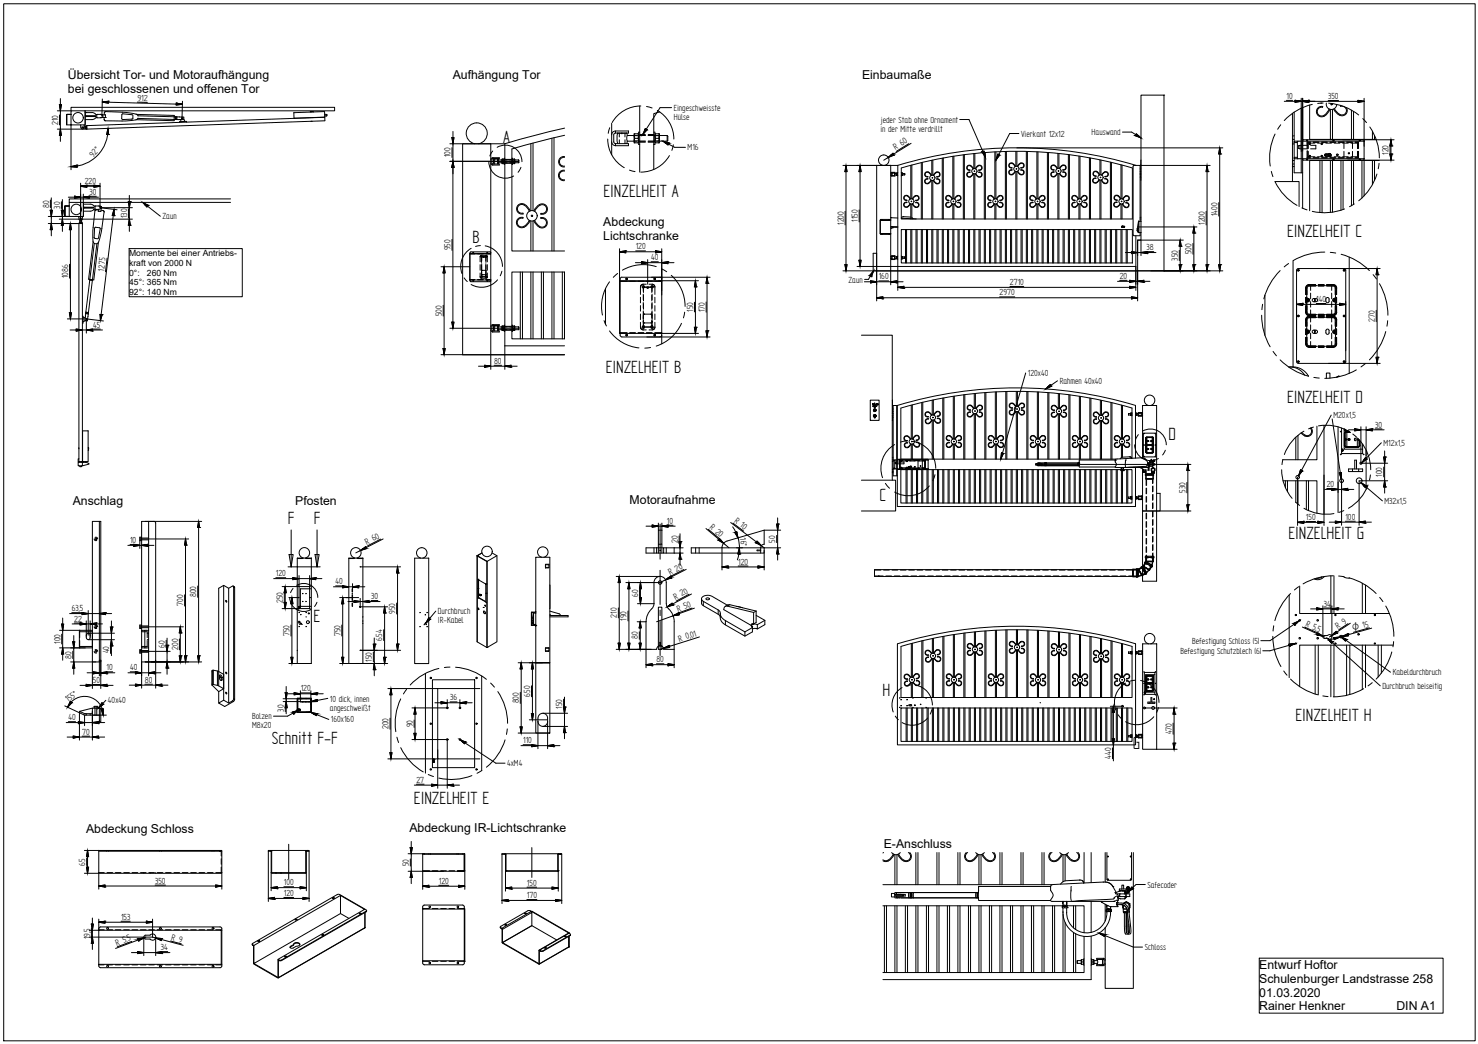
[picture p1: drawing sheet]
<svg xmlns="http://www.w3.org/2000/svg" width="841mm" height="594mm" viewBox="0 0 841 594" stroke-linecap="round" stroke-linejoin="round" font-family="sans-serif">
<defs><g id="words">
<g font-size="11.4">
<text x="286" y="81">A</text>
<text x="343" y="112">EINZELHEIT A</text>
<text x="732" y="135">EINZELHEIT C</text>
<text x="269" y="138">B</text>
<text x="345" y="212">EINZELHEIT B</text>
<text x="732" y="229">EINZELHEIT D</text>
<text x="665" y="251">D</text>
<text x="500" y="285">C</text>
<text x="164" y="298">F</text>
<text x="179" y="298">F</text>
<text x="733" y="307">EINZELHEIT G</text>
<text x="178" y="354">E</text>
<text x="502" y="396">H</text>
<text x="737" y="410">EINZELHEIT H</text>
<text x="155" y="424">Schnitt F-F</text>
<text x="645" y="426">G</text>
<text x="236" y="458">EINZELHEIT E</text>
</g>
<g font-size="7">
<text x="39" y="45">Übersicht Tor- und Motoraufhängung</text>
<text x="258" y="45">Aufhängung Tor</text>
<text x="491" y="45">Einbaumaße</text>
<text x="39" y="53">bei geschlossenen und offenen Tor</text>
<text x="343" y="129">Abdeckung</text>
<text x="343" y="136">Lichtschranke</text>
<text x="41" y="287">Anschlag</text>
<text x="168" y="288">Pfosten</text>
<text x="358" y="287">Motoraufnahme</text>
<text x="49" y="474">Abdeckung Schloss</text>
<text x="233" y="474">Abdeckung IR-Lichtschranke</text>
<text x="503" y="483">E-Anschluss</text>
<text x="717" y="552">Entwurf Hoftor</text>
<text x="717" y="559">Schulenburger Landstrasse 258</text>
<text x="717" y="567">01.03.2020</text>
<text x="717" y="575">Rainer Henkner</text>
<text x="795" y="575">DIN A1</text>
</g>
<g font-size="5.7">
<text x="78" y="57" transform="rotate(2 78 57)">912</text>
<text x="732" y="56">10</text>
<text x="756" y="56">350</text>
<text x="383" y="63">Eingeschweisste</text>
<text x="33" y="71" transform="rotate(-90 33 71)">210</text>
<text x="383" y="68">Hülse</text>
<text x="501" y="70">jeder Stab ohne Ornament</text>
<text x="501" y="75">in der Mitte verdrillt</text>
<text x="581" y="78">Vierkant 12x12</text>
<text x="621" y="77">Hauswand</text>
<text x="53" y="90" transform="rotate(-46 53 90)">92°</text>
<text x="256" y="90" transform="rotate(-90 256 90)">100</text>
<text x="391" y="86">M16</text>
<text x="510" y="85" transform="rotate(-31 510 85)">R 60</text>
<text x="790" y="88" transform="rotate(-90 790 88)">120</text>
<text x="48" y="105">220</text>
<text x="51" y="111">30</text>
<text x="28" y="118" transform="rotate(-90 28 118)">80</text>
<text x="34" y="119" transform="rotate(-90 34 119)">30</text>
<text x="72" y="124" transform="rotate(-90 72 124)">130</text>
<text x="92" y="125">Zaun</text>
<text x="693" y="123" transform="rotate(-90 693 123)">1400</text>
<text x="480" y="128" transform="rotate(-90 480 128)">1200</text>
<text x="488" y="126" transform="rotate(-90 488 126)">1150</text>
<text x="686" y="128" transform="rotate(-90 686 128)">1200</text>
<text x="256" y="142" transform="rotate(-90 256 142)">950</text>
<text x="362" y="142">120</text>
<text x="652" y="142">38</text>
<text x="370" y="148">40</text>
<text x="670" y="148" transform="rotate(-90 670 148)">350</text>
<text x="678" y="145" transform="rotate(-90 678 145)">500</text>
<text x="59" y="155" transform="rotate(-83 59 155)">1275</text>
<text x="39" y="158" transform="rotate(-90 39 158)">1086</text>
<text x="483" y="161">Zaun</text>
<text x="500" y="159">160</text>
<text x="637" y="159">20</text>
<text x="575" y="162">2710</text>
<text x="569" y="168">2970</text>
<text x="749" y="172">140</text>
<text x="251" y="180" transform="rotate(-90 251 180)">500</text>
<text x="394" y="177" transform="rotate(-90 394 177)">150</text>
<text x="401" y="178" transform="rotate(-90 401 178)">170</text>
<text x="782" y="183" transform="rotate(-90 782 183)">270</text>
<text x="53" y="186">45</text>
<text x="281" y="207">80</text>
<text x="585" y="214">120x40</text>
<text x="603" y="218">Rahmen 40x40</text>
<text x="759" y="238">M20x1,5</text>
<text x="782" y="243">30</text>
<text x="787" y="254">M12x1,5</text>
<text x="787" y="271" transform="rotate(-90 787 271)">100</text>
<text x="675" y="280" transform="rotate(-90 675 280)">530</text>
<text x="755" y="277">20</text>
<text x="788" y="287">M32x1,5</text>
<text x="379" y="298">10</text>
<text x="418" y="297" transform="rotate(37 418 297)">R 10</text>
<text x="743" y="296">150</text>
<text x="766" y="296">100</text>
<text x="404" y="301" transform="rotate(40 404 301)">R 20</text>
<text x="74" y="309">10</text>
<text x="209" y="310" transform="rotate(-27 209 310)">R 60</text>
<text x="386" y="309" transform="rotate(-90 386 309)">20</text>
<text x="421" y="306" transform="rotate(82 421 306)">16°</text>
<text x="441" y="309" transform="rotate(-90 441 309)">50</text>
<text x="420" y="321">120</text>
<text x="157" y="328">120</text>
<text x="381" y="327" transform="rotate(-27 381 327)">R 20</text>
<text x="191" y="333">40</text>
<text x="112" y="340" transform="rotate(-90 112 340)">800</text>
<text x="211" y="341">30</text>
<text x="363" y="340" transform="rotate(-90 363 340)">60</text>
<text x="384" y="341" transform="rotate(-28 384 341)">R 20</text>
<text x="41" y="348">63,5</text>
<text x="104" y="345" transform="rotate(-90 104 345)">700</text>
<text x="161" y="343" transform="rotate(-90 161 343)">250</text>
<text x="753" y="345">34</text>
<text x="42" y="354">22</text>
<text x="225" y="349" transform="rotate(-90 225 349)">950</text>
<text x="249" y="349">Durchbruch</text>
<text x="351" y="352" transform="rotate(-90 351 352)">210</text>
<text x="357" y="353" transform="rotate(-90 357 353)">190</text>
<text x="386" y="348" transform="rotate(-20 386 348)">R 50</text>
<text x="249" y="355">IR-Kabel</text>
<text x="743" y="356" transform="rotate(25 743 356)">R</text>
<text x="747" y="358" transform="rotate(24 747 358)">5,</text>
<text x="749" y="359" transform="rotate(24 749 359)">5</text>
<text x="761" y="358" transform="rotate(-34 761 358)">R</text>
<text x="765" y="355" transform="rotate(-33 765 355)">9</text>
<text x="165" y="362" transform="rotate(-90 165 362)">750</text>
<text x="194" y="362" transform="rotate(-90 194 362)">750</text>
<text x="218" y="365" transform="rotate(-90 218 365)">654</text>
<text x="363" y="364" transform="rotate(-90 363 364)">80</text>
<text x="387" y="365" transform="rotate(-19 387 365)">R</text>
<text x="391" y="364" transform="rotate(-18 391 364)">0,</text>
<text x="393" y="363" transform="rotate(-18 393 363)">01</text>
<text x="34" y="366" transform="rotate(-90 34 366)">100</text>
<text x="62" y="372" transform="rotate(-90 62 372)">40</text>
<text x="94" y="369" transform="rotate(-90 94 369)">60</text>
<text x="101" y="370" transform="rotate(-90 101 370)">200</text>
<text x="678" y="366">Befestigung Schloss (5)</text>
<text x="41" y="375" transform="rotate(-90 41 375)">80</text>
<text x="212" y="377" transform="rotate(-90 212 377)">150</text>
<text x="373" y="377">80</text>
<text x="672" y="372">Befestigung Schutzblech (6)</text>
<text x="61" y="382">10</text>
<text x="74" y="382">40</text>
<text x="53" y="389">50</text>
<text x="82" y="389">80</text>
<text x="792" y="384">Kabeldurchbruch</text>
<text x="171" y="393">120</text>
<text x="787" y="392">Durchbruch beiseitig</text>
<text x="39" y="399" transform="rotate(-35 39 399)">155°</text>
<text x="61" y="400">40x40</text>
<text x="188" y="399">10 dick, innen</text>
<text x="256" y="399">36</text>
<text x="295" y="400" transform="rotate(-90 295 400)">800</text>
<text x="302" y="396" transform="rotate(-90 302 396)">650</text>
<text x="162" y="405" transform="rotate(-90 162 405)">30</text>
<text x="188" y="404">angeschweißt</text>
<text x="320" y="403" transform="rotate(-90 320 403)">150</text>
<text x="39" y="410">40</text>
<text x="143" y="409">Bolzen</text>
<text x="188" y="411">160x160</text>
<text x="235" y="414" transform="rotate(-90 235 414)">90</text>
<text x="47" y="418">70</text>
<text x="143" y="415">M8x20</text>
<text x="221" y="415" transform="rotate(-90 221 415)">200</text>
<text x="667" y="418" transform="rotate(-90 667 418)">470</text>
<text x="298" y="423">110</text>
<text x="632" y="432" transform="rotate(-90 632 432)">440</text>
<text x="289" y="436">4xM4</text>
<text x="237" y="445">27</text>
<text x="48" y="493" transform="rotate(-90 48 493)">65</text>
<text x="233" y="493" transform="rotate(-90 233 493)">50</text>
<text x="88" y="503">350</text>
<text x="162" y="504">100</text>
<text x="250" y="503">120</text>
<text x="161" y="510">120</text>
<text x="300" y="504">150</text>
<text x="653" y="505">Safecoder</text>
<text x="300" y="511">170</text>
<text x="69" y="523">153</text>
<text x="51" y="534" transform="rotate(-90 51 534)">19,5</text>
<text x="66" y="538" transform="rotate(-21 66 538)">R</text>
<text x="70" y="537" transform="rotate(-20 70 537)">5,</text>
<text x="73" y="536" transform="rotate(-20 73 536)">5</text>
<text x="97" y="535" transform="rotate(15 97 535)">R 9</text>
<text x="92" y="541">34</text>
<text x="651" y="541">Schloss</text>
</g>
<text font-size="5.6" x="770" y="359" transform="rotate(-15 770 359)">O 15</text>
<g font-size="4.9">
<text x="73" y="146">Momente bei einer Antriebs-</text>
<text x="73" y="151">kraft von 2000 N</text>
<text x="73" y="157">0°:</text>
<text x="84" y="157">260 Nm</text>
<text x="73" y="162">45°: 365 Nm</text>
<text x="73" y="168">92°: 140 Nm</text>
</g>
</g></defs>
<!-- layer: Default -->
<g fill="none" stroke="#000" stroke-width=".57">
<path d="M34 60h1l-1 3zM34 60h.1M34 56v24M58 58l46 1M58 56v10M62 58v1l-4-1M62 58h.1M62 58h-4M78 58h6M100 59v1l4-1M100 59h.1M100 59h4"/>
<path d="M104 58v9M731 58h45M732 57h4M737 57l3 1h-3zM737 57h.1M740 56v30M741 56v30M745 57v1h-4M745 57h.1M745 57l-4 1M747 59l-9 4-7 6M753 59h-3"/>
<path d="M756 57h6M756 59l9 2 8 4M773 57v1h3M773 57h.1M773 57l3 1M776 56v27M33 63h7M33 73h16M34 77h.1M34 65v6M34 73l1 4h-1zM40 71v26"/>
<path d="M61 73a21 21 0 0 1-21 22M61 73v4h1M61 73l1 4M62 77h.1M257 78h1v4zM257 78h.1M258 75v112M346 79a19 19 0 0 0 9 16M347 73l-1 3M365 60a19 19 0 0 0-17 10M367 73l1 1-2 3M367 73h.1"/>
<path d="M367 73l-1 4M368 61h3M374 63a19 19 0 0 1 9 16M382 61h-6l-10 16M546 68h5l10 21M580 76h-5l-8 15M639 75h5l5 4M646 77l1-1 2 3M646 77h.1M646 77l3 2M726 76l-3 9v9M729 71l-2 3"/>
<path d="M764 80h29M775 67l3 3M779 72l5 9 1 9M791 80v3h1M791 80l1 3M791 80v11M44 94v1h-4M44 94h.1M44 94l-4 1M256 82h31M256 92h39M257 95h.1"/>
<path d="M257 84v6M258 92v3h-1zM358 97l3 1M377 80l3 2 1-1M377 80l7 4h6M377 80l4 1M381 81h.1M381 89a19 19 0 0 1-16 9M383 82l-1 4M480 94h31M481 98h.1M481 94l1 4h-1"/>
<path d="M481 94v4M481 94v60M489 98h.1M489 94l1 4h-1M489 94v4M489 94v58M505 90l3-3 1 1zM508 87h.1M517 82l-7 4M518 82l-15 9M559 86h1l1 3M559 86h.1"/>
<path d="M559 86l2 3M568 88h1l-2 3M568 88h.1M568 88l-1 3M579 84h117M649 94h40M687 94l-1 4h1M687 94v4M687 94v60M687 98h.1M694 84l-1 4h2M694 84l1 4"/>
<path d="M694 84v70M695 88h.1M723 98l1 3M767 91h26M784 99l-5 8-6 7M785 93l-1 3M791 83v5M792 83h.1M792 88h-1v3M792 88h.1M792 88l-1 3M29 120h1l-1 3z"/>
<path d="M29 120h.1M29 114v4M29 113v21M35 120h1v3zM35 120h.1M35 115v4M36 114v18M39 112h17M42 112h4l-4 1zM42 112h.1M46 104v21M46 106h11"/>
<path d="M47 112h4v1zM47 110v5M48 105h7M49 105v2l-3-1M49 105h.1M49 105l-3 1M51 112h.1M51 112h4M53 105v2l4-1M53 105h.1M53 105l4 1M57 118l10 1"/>
<path d="M57 104v14h18M65 119l-1 4h1M65 119v4M65 119l-8 63M73 115h1v3zM73 119v5M74 111v21M74 115h.1M81 115l3 3v-1M81 115l10 8M81 115l3 2M84 117h.1"/>
<path d="M489 119v7M694 115v8M726 103l5 8 7 6M741 118l3 1M765 119l-9 2-9-1M771 116l-3 2M27 123h12M27 127h18M29 131h.1M29 127l1 4h-1zM34 125h41M35 128h.1"/>
<path d="M36 125v3h-1zM39 131h.1M40 127l1 4h-2M40 127l-1 4M40 127v54M65 123h.1M74 125v3h-1zM74 128h.1M257 136v6M481 120v8M648 129h33M649 137v8"/>
<path d="M672 137l-1 3h1M672 137v3M672 137v17M673 137h-26v8M679 139v6M679 129v4h1M679 129l1 4M679 129v25M680 133h.1M686 120v8M40 150v8M61 147l-1 8"/>
<path d="M73 141h65v28h-65zM251 152h16M252 155h.1M253 152v3h-1M253 152l-1 3M253 152v50M351 156l-2 2M353 143h24M353 142v24M356 143v1l-3-1M356 143h.1M356 143h-3"/>
<path d="M362 149h22M362 143h5M365 149h4l-4 1zM365 149h.1M369 148v14M370 149h5M371 158h33M373 143v1l4-1M373 143h.1M373 143h4M373 152a24 24 0 0 0-19 2M375 160h22"/>
<path d="M376 153l3 2M377 149h3v1zM377 142v26M380 149h.1M382 157a24 24 0 0 1 8 17M396 160l-1 3h1M396 160v3M396 160v30M402 158v3h1M402 158l1 3M402 158v34M480 154h19v17"/>
<path d="M481 151h1l-1 3M481 151h.1M481 151v3M488 152h23v13M489 148h1l-1 4M489 148h.1M489 148v4M495 160h4l-4 1zM496 157h.1M497 154l-2 3h1M497 154l-3 5h-2M497 154l-1 3"/>
<path d="M500 160h6M507 154v8M637 160h4M640 144h18M643 159l3 1-3 1zM644 143l3 1h-3zM644 144h.1M646 152v13M649 144l4-1v1zM652 143h5M653 144h.1M671 142v6"/>
<path d="M672 151h-1l1 3M672 151h.1M672 140h.1M672 151v3M680 151h-1v3M680 151h.1M680 151l-1 3M687 151h-1l1 3M687 151h.1M687 151v3M695 151h-2l1 3M695 151h.1"/>
<path d="M695 151l-1 3M696 154h-49v17M728 154l-5 7-4 9M733 150l-2 2M754 143l-9 2-9 3M756 153h29M757 144h3M763 145l9 3 7 6M781 156l2 3M784 153l-1 3h1M784 153v3M784 153v54"/>
<path d="M784 156h.1M39 178h2l-1 3M39 178h.1M39 178l1 3M58 179h-1v3M58 179h.1M58 179l-1 3M252 174v6M347 160a24 24 0 0 0-4 19M390 178l-1 3M395 172v5M396 163h.1"/>
<path d="M402 172v6M403 161h.1M492 160h22M495 161h.1M499 169h3v1M499 169l3 1M499 169h148M502 170h.1M507 160h3v1zM510 161h.1M511 164l3-1v1M511 164h3"/>
<path d="M511 164h135M514 164h.1M569 169h8M575 163h8M636 160h18M643 161h.1M643 164h.1M644 170h.1M646 164l-3-1v1M646 164h-3M647 169h-3v1M647 160l4-1v2z"/>
<path d="M647 169l-3 1M651 161h.1M718 179l1 10 4 8M718 173v3M738 171v28M738 173h28M741 173v1l-3-1M741 173h.1M741 173h-3M749 173h6M762 173v1l4-1M762 173h.1"/>
<path d="M762 173h4M766 171v29M783 177v6M785 161l4 9 1 9M38 181h11M40 188h18M43 187l4 1h-4zM43 188h.1M49 188l4-1v1zM49 181v9M49 181l10 2M53 188h.1"/>
<path d="M53 187h4M252 198h1v4M252 198h.1M252 198l1 4M256 187h39M257 183h1v4M257 183h.1M257 183l1 4M287 197v13M344 182l1 3M347 188a24 24 0 0 0 17 10M368 192h36"/>
<path d="M370 198h-3M376 190h21M388 184a24 24 0 0 1-15 13M396 186h-1l1 4M396 186h.1M396 186v4M403 188h-1v4M403 188h.1M403 188l-1 4M724 200l2 2M789 189l-4 8-6 8M790 183l-1 3"/>
<path d="M251 202h12M272 208h22M276 208h3l-3 1zM276 209h.1M279 202v8M281 208h4M287 208h4v1zM291 209h.1M584 212l-15 49M598 219v1l-3 1M598 219h.1M598 219l-3 2"/>
<path d="M602 217l-7 4M728 205l8 5 9 4M748 215h3M756 207h29M772 210l-9 4-9 1M777 207l-3 2M784 203h-1l1 4M784 203h.1M784 203v4M757 236l-18 35M758 238l5 35M570 258h1l-2 3"/>
<path d="M570 258h.1M570 258l-1 3M742 245l-6 6-3 4-2 4M747 243l-2 1M750 242h8l6 2 3 1M767 245h21M770 247l2 2M771 244l3 1h-3zM771 244h.1M774 251l4 7 2 5v4M774 243v21h16M777 245l4-1v1z"/>
<path d="M777 243v16M781 244h.1M782 244h4M786 252l-11 11M788 257v24M589 264h89M675 275v5M676 264l-1 4h1M676 264v4M676 264v27M676 268h.1M729 267l1 4 1 6 4 7"/>
<path d="M730 261l-1 3M738 272v27M740 267l1 1-2 3M740 267h.1M740 267l-1 4M753 270v29M754 278h16M755 278h4M758 278h3l-3 1zM758 279h.1M761 274v6M762 269h1v4"/>
<path d="M762 269h.1M762 269l1 4M763 278h4v1zM763 274v25M767 279h.1M775 275l2 2h1M775 275l12 10M775 275l3 2M777 260l1 1-3 2M777 260h.1M777 260l-2 3M778 277h.1"/>
<path d="M778 276l-1 4-3 4-7 5M780 270l-1 3M787 260h1v4zM787 266v5M788 274v3h-1zM788 277h.1M788 260h.1M790 274h-17v25M83 297h32M113 297l-1 3h2M113 297l1 3M113 297v80"/>
<path d="M368 299h16M371 299h4l-4 1zM371 299h.1M375 298v4M376 298v20M377 299h3v1zM377 298v4M379 299h4M380 299h.1M416 297l19 15h9M417 300l3 6M417 298l6 4"/>
<path d="M442 298h1l-1 4zM442 295v24M443 298h.1M658 291h20M676 287h-1l1 4M676 287h.1M676 287v4M737 286l3 2M738 297h15M742 297v1l-4-1M742 297h.1M742 297h-4"/>
<path d="M742 289l4 2 5 1h8M743 297h6M750 297v1l3-1M750 297h.1M750 297h3M756 297h24M760 297h3l-3 1zM760 298h.1M765 291l-3 1M766 297h5M773 297h4v1zM777 298h.1"/>
<path d="M73 310h15M74 310h3M76 310h4l-4 1zM76 311h.1M80 308v4M80 307h27M81 310h3v1zM84 311h.1M106 307l-1 3h1M106 307v3M106 307v70M106 310h.1"/>
<path d="M114 300h.1M164 316h3l-1 7zM166 302v21M179 316h3l-2 7zM180 302v21M205 313l3-2 1 1zM208 311h.1M217 307l-8 4M218 307l-16 8M384 312h5M384 315h5M386 308h2l-1 4z"/>
<path d="M386 305v4M387 315l1 3h-2zM387 304v18M388 308h.1M388 318h.1M402 301l13 11M403 301l6 6M409 307h.1M409 306l3 3-3-2zM411 312v12M418 303h1l1 3M418 303h.1"/>
<path d="M418 303l2 3M419 312h4M420 306l1 6-1 7M421 312v3h-1zM421 315h.1M430 309h.1M431 308l2 3-3-2zM435 302h9M435 313v11M442 305v4M442 312l1 3h-1zM443 315h.1"/>
<path d="M105 338v7M113 333v7M156 329h27M157 329h6M162 337h.1M162 337v6M162 334l1 3h-1M162 334v3M162 334v12M164 323h18M167 329h3l-3 1zM167 329h.1"/>
<path d="M170 328v6h-9M176 329h4v1zM176 328v6M180 329h.1M190 334h18M191 333h4M195 333l3 1-3 1zM195 333h.1M201 334l3-1v2zM201 332v3M204 333h.1M205 323h23"/>
<path d="M226 323v3h1M226 323l1 3M226 323v47M227 326h.1M351 328h25M352 331h.1M352 328l1 3h-1M352 328v3M352 328v42M357 335h.1M358 331v4h-1M358 331l-1 4"/>
<path d="M358 331v39M364 335h.1M364 335v5M364 331l1 4h-1M364 331v13M364 331v4M376 325v19M379 330l3-2v1zM382 328h.1M389 324l-7 4M390 324l-14 7h-20M392 338l-7 4"/>
<path d="M393 338l-13 7M411 323l3-1v1M411 323h3M411 323h24M414 323h.1M420 322h6M431 323h.1M435 323l-4-1v1M435 323h-4M734 338l-5 6-4 9M739 334l-2 2M759 328l-9 1-9 3"/>
<path d="M762 328h3M768 329l9 4 6 5M785 340l2 2M34 359h11M35 355h1v4zM35 355h.1M36 352v24M40 349h24M41 349h6M41 355h17M42 355h5M46 354l3 1-3 1z"/>
<path d="M46 354h.1M47 349h3l-3 1zM47 349h.1M49 353v9M50 347v14M51 355l4-1v2zM51 353v9M55 354h.1M57 349h3v1zM60 349h.1M63 357h1l-1 3zM63 353v20"/>
<path d="M64 357h.1M80 357h24M103 357l-1 3h1M103 357v3M103 357v20M161 346h9M162 343h1l-1 3M162 343h.1M162 343v3M164 340h6M166 344h.1M166 356v6"/>
<path d="M166 340l1 4h-1M166 340v4M166 340v38M193 340h11M194 344h.1M195 356v6M195 340l1 4h-2M195 340l-1 4M195 340v38M198 342h18M201 342h4l-4 1zM201 343h.1"/>
<path d="M205 341v4h16M206 342h4v1zM210 343h.1M211 342h4M218 358v7M219 345l-1 4h1M219 345v4M219 345v33M219 349h.1M226 343v6M244 352h1l-3 3M244 352h.1"/>
<path d="M244 352l-2 3M248 348l-6 7M352 346v6M357 348v5M363 354h5M363 344h9M364 357h.1M364 360v4M364 340h1l-1 4M364 340h.1M364 340v4M364 354l1 3h-1"/>
<path d="M364 354v3M364 354v16M376 347v3M376 354v19M383 344l-1-1-2 2M383 344h.1M383 344l-3 1M383 350l3-1 1 1zM386 349h.1M394 346l-8 3M395 346l-21 8M725 356l-1 3"/>
<path d="M737 356h.1M739 353l-3 2 1 1M739 353l-16 12h-6M739 353l-2 3M741 357l13 5M742 357l8 3M746 346h19M749 346h4l-4 1zM749 346h.1M753 345v17M753 346h4M758 346h3v1z"/>
<path d="M758 345v17M760 359h.1M761 346h.1M767 355l-5 3M768 355l-11 7M779 357l-9 3M781 357l-25 7M789 345l3 9 1 8M34 369h15M35 372h.1M35 361v5M36 369v3h-1z"/>
<path d="M40 377h15M41 365h2l-1 4zM41 365h.1M41 371v4M42 377l1 3h-2zM42 362v22M50 364h15M50 360h15M53 377v15M57 376v9M57 376v16M63 368v4"/>
<path d="M63 364l1 4h-1zM64 368h.1M80 371h17M81 377v15M83 377h32M85 377v8M89 376v16M95 367h1l-1 4zM95 364v5M95 377l1 3h-1zM95 363v21M96 367h.1"/>
<path d="M102 364v6M103 373h-1l1 4M103 373h.1M103 360h.1M103 373v4M106 373h-1l1 4M106 373h.1M106 373v4M114 373h-2l1 4M114 373h.1M114 373l-1 4M164 378h5"/>
<path d="M166 374h1l-1 4M166 374h.1M166 374v4M193 378h6M194 374h2l-1 4M194 374h.1M194 374l1 4M202 378h19M205 370h23M212 367h2l-1 3zM212 371v6M213 378l1 3h-2z"/>
<path d="M213 363v22M214 367h.1M219 374h-1l1 4M219 374h.1M219 374v4M227 367h-1v3M227 367h.1M227 367l-1 3M256 380h-3M259 380l10 2 8 5M295 377h18M297 377v4h-1"/>
<path d="M297 377l-1 4M297 377v40M303 377l1 4h-2M303 377l-1 4M303 377v33M351 370h20M352 366h1l-1 4M352 366h.1M352 366v4M357 366h1v4M357 366h.1M357 366l1 4"/>
<path d="M364 366h1l-1 4M364 366h.1M364 366v4M368 378h3v1M368 378l3 1M368 370v10M368 378h16M371 379h.1M373 378h5M378 369l3-2v1zM380 379h.1M381 367h.1"/>
<path d="M384 378h-4v1M384 378l-4 1M384 370v10M398 362l-22 8M724 362l1 8 4 9M734 368h.1M737 366l-4 1 1 1M737 366l-14 4h-4M737 366l-3 2M749 361h.1M750 360l3 2-4-1zM755 363l3 3v-1"/>
<path d="M755 363l30 27M755 363l3 2M758 362l2-3 1 1zM758 365h.1M759 363l3-1-3 2zM759 363h.1M763 362l3 3v-1M763 362l28 21M763 362l3 2M764 362l3-1v1zM766 364h.1M767 361h.1"/>
<path d="M792 371l-4 9-5 6M793 365v3M40 399l1 1-3 2M40 399h.1M40 399l-2 3M41 380h.1M46 390h18M49 389l4 1-4 1zM49 391h.1M50 383h15M53 389h4M53 382l4 1h-4z"/>
<path d="M53 383h.1M57 390l4-1v2zM57 383l4-1v1zM58 400l1 1-3 2M58 400h.1M58 400l-2 3M60 399l-4 4M61 382h3M61 391h.1M61 383h.1M73 383h19M74 390h22"/>
<path d="M74 382h4M77 382l4 1h-4zM77 383h.1M77 389l4 1h-4zM77 390h.1M82 389h5M85 383l3-1v1zM88 383h.1M89 390l3-1v1zM92 390h.1M96 380h.1M161 398h8"/>
<path d="M162 394h1v4zM162 394h.1M163 399v4h-1zM163 391v15M164 395h20M167 394l4 1h-4zM167 394h.1M169 397v8h8M169 397h8v8M169 397h.1M169 397l1 1M171 393v6h-10"/>
<path d="M171 394h6M177 395l3-1v1zM177 393v8M177 398h-8v7h8v-7M180 398v1h-3M180 398h.1M180 398l-3 1M180 394h.1M187 397l-10 2M214 381h.1M221 392h28M222 395h.1"/>
<path d="M222 392l1 3h-1M222 392v3M222 392v40M228 398l-3 9v9M231 392l-1 3M247 400h22M250 380l-9 4-8 6M251 399l3 1-3 1zM251 399h.1M254 398v5h-20M256 399h4M262 400l3-1v2z"/>
<path d="M262 398v5M265 399h.1M279 389l2 2M283 394l4 8 2 10M296 381h.1M296 394v6M302 381h.1M302 390v6M321 398v5M321 397v23M730 382l2 2M734 386l7 6 9 3"/>
<path d="M753 396h3M776 392l-9 4-8 1M781 388l-3 2M37 402l8 4M38 411h22M38 419h22M38 402a11 11 0 0 1 12-5 11 11 0 0 1 9 10M39 411h4M42 419h3l-3 1zM42 420h.1M45 411h3l-3 1zM45 412h.1"/>
<path d="M45 405v16M47 419h4M48 407v6M53 419h3v1zM53 411h3v1zM53 405v16M53 407h8M56 420h.1M56 412h.1M57 403v4M58 404l1-1v4M58 404h.1"/>
<path d="M58 404l1 3M162 403h.1M162 401v4M167 406h.1M170 404l-4 1 1 1M170 404l-6 4h-8M170 404l-3 2M177 405h.1M177 405l3 2v-1M177 405l10 4M177 405l3 1M180 406h.1"/>
<path d="M222 409v6M226 419l1 4M236 406h.1M236 417h1l-1 4M236 417h.1M236 417v4M236 410v4M236 403l1 3h-1M236 403v3M236 403v18M289 415l-1 3M295 417h18"/>
<path d="M296 414h1v3M296 414h.1M296 414l1 3M301 410h11M302 406h2l-1 4M302 406h.1M302 406l1 4M306 411v15M309 406h14M309 413h14M312 411v15M321 402h1l-1 4z"/>
<path d="M321 413l1 4h-1zM322 402h.1M322 417h.1M632 402h7M633 405h.1M634 402v3h-1M634 402l-1 3M634 402v31M651 403h19M668 411v7M668 403l-1 3h2M668 403l1 3"/>
<path d="M668 403v23M669 406h.1M221 432h28M222 428h1l-1 4M222 428h.1M222 428v4M228 425l5 8 8 6M234 421h20v28M249 427v22M262 421l2 2 1-1M262 421l20 13h5M262 421l3 1"/>
<path d="M265 422h.1M274 438l-3 2M287 421l-4 9-6 7M296 424h23M298 424h5M303 424h3l-3 1zM303 425h.1M312 424h3v1zM315 425h.1M633 420h1v4zM633 420h.1M633 426v6"/>
<path d="M658 426h12M669 423h-2l1 3M669 423h.1M669 423l-1 3M236 447h25M237 446h4M244 441l3 1M246 446l3 1h-3zM246 447h.1M254 447l4-1v1zM258 447h.1M269 441l-10 2h-9"/>
<path d="M234 479v24M48 484h8M48 497h8M49 487h.1M49 493h1v4M49 493h.1M49 493l1 4M49 488v5M50 484v3h-1M50 484l-1 3M50 484v13M56 497v9"/>
<path d="M126 497v9M153 484v29M154 497v10M164 480v20M174 497v10M176 484v29M232 486h9M232 496h20M233 482h2l-1 4zM233 482h.1M233 499h.1M233 489v4"/>
<path d="M234 496l1 3h-2zM241 495v11M264 495v11M286 486v28M288 495v12M303 482v17M318 495v12M320 486v28M56 504h4v1M56 504l4 1M56 504h70M60 505h.1"/>
<path d="M88 504h6M123 505h.1M126 504h-3v1M126 504l-3 1M153 511h3v1M153 511l3 1M153 511h23M154 505h4v1M154 505l4 1M154 505h20M156 512h.1M158 506h.1"/>
<path d="M161 511h6M162 505h5M171 506h.1M172 512h.1M174 505h-3v1M174 505l-3 1M176 511h-4v1M176 511l-4 1M241 504h3v1M241 504l3 1M241 504h23M244 505h.1"/>
<path d="M250 504h5M261 505h.1M264 504h-3v1M264 504l-3 1M286 512h3v1M286 512l3 1M286 512h34M288 505h3v1M288 505l3 1M288 505h30M289 513h.1M291 506h.1"/>
<path d="M300 512h6M300 505h5M314 506h.1M316 513h.1M318 505h-4v1M318 505l-4 1M320 512h-4v1M320 512l-4 1M644 505l1 1-3 2M644 505h.1M644 505l-2 3M652 503h-6l-4 5"/>
<path d="M51 533h36M52 537h.1M52 526h1v3zM52 526h.1M52 528v6M53 533v4h-1zM53 522v18M56 523v6h-5M56 525h31M60 524v1h-4M60 524h.1M60 524l-4 1"/>
<path d="M69 524h5M75 536l-8 3M78 534h4l-3 1zM79 535h.1M82 533v11M83 533l-17 7M83 524v1h4M83 524h.1M83 524l4 1M87 533l17 5M87 523v10M89 534h3v1z"/>
<path d="M89 533v11M92 534h.1M97 535l6 2M625 531l3 2 1-1M625 531l20 8h5M625 531l4 1M629 532h.1M75 542h22M78 541l4 1-4 1zM78 543h.1M89 542l3-1v2zM92 542h3"/>
<path d="M92 543h.1M717 545h104v32h-104z"/>
</g>
<g fill="#000" stroke="#000" stroke-width=".57">
<path d="M34 60h1l-1 3zM34 73l1 4h-1zM257 78h1v4zM791 80l1 3h-1zM258 92v3h-1zM481 94l1 4h-1zM489 94l1 4h-1zM687 94v4h-1zM694 84l1 4h-2zM791 88h1l-1 3zM29 120h1l-1 3zM35 120h1v3z"/>
<path d="M73 115h1v3zM29 127l1 4h-1zM36 125v3h-1zM40 127l1 4h-2zM74 125v3h-1zM672 137v3h-1zM679 129l1 4h-1zM253 152v3h-1zM396 160v3h-1zM402 158l1 3h-1zM481 151h1l-1 3zM489 148h1l-1 4z"/>
<path d="M671 151h1v3zM679 151h1l-1 3zM686 151h1v3zM693 151h2l-1 3zM784 153v3h-1zM39 178h2l-1 3zM252 198h1v4zM257 183h1v4zM395 186h1v4zM402 188h1l-1 4zM783 203h1v4zM676 264v4h-1z"/>
<path d="M787 260h1v4zM788 274v3h-1zM113 297l1 3h-2zM442 298h1l-1 4zM675 287h1v4zM106 307v3h-1zM386 308h2l-1 4zM387 315l1 3h-2zM442 312l1 3h-1zM162 334l1 3h-1zM226 323l1 3h-1zM352 328l1 3h-1z"/>
<path d="M358 331v4h-1zM364 331l1 4h-1zM35 355h1v4zM63 357h1l-1 3zM103 357v3h-1zM162 343h1l-1 3zM166 340l1 4h-1zM195 340l1 4h-2zM219 345v4h-1zM364 340h1l-1 4zM364 354l1 3h-1zM36 369v3h-1z"/>
<path d="M41 365h2l-1 4zM42 377l1 3h-2zM63 364l1 4h-1zM95 367h1l-1 4zM95 377l1 3h-1zM102 373h1v4zM105 373h1v4zM112 373h2l-1 4zM166 374h1l-1 4zM194 374h2l-1 4zM212 367h2l-1 3zM213 378l1 3h-2z"/>
<path d="M218 374h1v4zM226 367h1l-1 3zM297 377v4h-1zM303 377l1 4h-2zM352 366h1l-1 4zM357 366h1v4zM364 366h1l-1 4zM162 394h1v4zM163 399v4h-1zM222 392l1 3h-1zM236 417h1l-1 4zM236 403l1 3h-1z"/>
<path d="M296 414h1v3zM302 406h2l-1 4zM321 402h1l-1 4zM321 413l1 4h-1zM634 402v3h-1zM668 403l1 3h-2zM222 428h1l-1 4zM633 420h1v4zM667 423h2l-1 3zM49 493h1v4zM50 484v3h-1zM233 482h2l-1 4z"/>
<path d="M234 496l1 3h-2zM52 526h1v3zM53 533v4h-1z"/>
<path d="M58 58h4zM58 58l4 1v-1z"/>
<path d="M100 59h4h-4zM100 59v1l4-1z"/>
<path d="M737 57l3 1h-3zM737 58h3z"/>
<path d="M741 58l4-1v1zM741 58h4z"/>
<path d="M741 58l4-1v1zM741 58h4z"/>
<path d="M773 57l3 1h-3zM773 58h3z"/>
<path d="M61 73l1 4h-1zM61 77h1z"/>
<path d="M367 73l1 1h-1zM367 74l-1 3 2-3z"/>
<path d="M647 76l1 1h-2zM646 77l3 2-1-2z"/>
<path d="M40 95l4-1v1zM40 95h4z"/>
<path d="M377 80l4 1h-2zM379 81l1 1 1-1z"/>
<path d="M507 88l1-1 1 1zM505 90l4-2h-2z"/>
<path d="M559 86h1zM559 86l2 3-1-3z"/>
<path d="M568 88h1h-1zM568 88l-1 3 2-3z"/>
<path d="M42 112h4h-4zM42 112v1l4-1z"/>
<path d="M46 106l3-1v1zM46 106l3 1v-1z"/>
<path d="M47 112h4zM47 112l4 1v-1z"/>
<path d="M53 105l4 1h-4zM53 106v1l4-1z"/>
<path d="M65 119v4h-1zM64 123h1z"/>
<path d="M81 115l3 2h-1zM83 117l1 1v-1z"/>
<path d="M353 143h3zM353 143l3 1v-1z"/>
<path d="M365 149h4h-4zM365 149v1l4-1z"/>
<path d="M373 143h4h-4zM373 143v1l4-1z"/>
<path d="M377 149h3zM377 149l3 1v-1z"/>
<path d="M495 160h4h-4zM495 160v1l4-1z"/>
<path d="M497 154l-1 3h-1zM495 157h1z"/>
<path d="M507 160h3zM507 160l3 1v-1z"/>
<path d="M643 159l3 1h-3zM643 160v1l3-1z"/>
<path d="M644 143l3 1h-3zM644 144h3z"/>
<path d="M647 160l4-1v1zM647 160l4 1v-1z"/>
<path d="M649 144l4-1v1zM649 144h4z"/>
<path d="M57 179h1zM57 179v3l1-3z"/>
<path d="M499 169h3zM499 169l3 1v-1z"/>
<path d="M511 164l3-1v1zM511 164h3z"/>
<path d="M643 163l3 1h-3zM643 164h3z"/>
<path d="M644 169h3h-3zM644 169v1l3-1z"/>
<path d="M738 173h3zM738 173l3 1v-1z"/>
<path d="M762 173h4h-4zM762 173v1l4-1z"/>
<path d="M43 187l4 1h-4zM43 188h4z"/>
<path d="M49 188l4-1v1zM49 188h4z"/>
<path d="M276 208h3h-3zM276 208v1l3-1z"/>
<path d="M287 208h4zM287 208l4 1v-1z"/>
<path d="M597 220l1-1v1zM597 220l-2 1 3-1z"/>
<path d="M570 258h1zM570 258l-1 3 2-3z"/>
<path d="M771 244l3 1h-3zM771 245h3z"/>
<path d="M777 245l4-1v1zM777 245h4z"/>
<path d="M740 267l1 1h-1zM740 268l-1 3 2-3z"/>
<path d="M758 278h3h-3zM758 278v1l3-1z"/>
<path d="M762 269h1zM762 269l1 4v-4z"/>
<path d="M763 278h4zM763 278l4 1v-1z"/>
<path d="M775 275l3 2h-2zM776 277h1h1z"/>
<path d="M777 260l1 1h-2zM776 261l-1 2 3-2z"/>
<path d="M371 299h4h-4zM371 299v1l4-1z"/>
<path d="M377 299h3zM377 299l3 1v-1z"/>
<path d="M738 297h4zM738 297l4 1v-1z"/>
<path d="M750 297h3h-3zM750 297v1l3-1z"/>
<path d="M760 297h3h-3zM760 297v1l3-1z"/>
<path d="M773 297h4zM773 297l4 1v-1z"/>
<path d="M76 310h4h-4zM76 310v1l4-1z"/>
<path d="M81 310h3zM81 310l3 1v-1z"/>
<path d="M207 312l1-1 1 1zM205 313l4-1h-2z"/>
<path d="M409 306l1 1h-1zM409 307l3 2-2-2z"/>
<path d="M418 303h1zM418 303l2 3-1-3z"/>
<path d="M421 312v3h-1zM420 315h1z"/>
<path d="M431 308l1 1h-2zM430 309l3 2-1-2z"/>
<path d="M167 329h3h-3zM167 329v1l3-1z"/>
<path d="M176 329h4zM176 329l4 1v-1z"/>
<path d="M195 333l3 1h-3zM195 334v1l3-1z"/>
<path d="M201 334l3-1v1zM201 334l3 1v-1z"/>
<path d="M380 329l2-1v1zM379 330l3-1h-2z"/>
<path d="M411 323l3-1v1zM411 323h3z"/>
<path d="M431 322l4 1h-4zM431 323h4z"/>
<path d="M46 354l3 1h-3zM46 355v1l3-1z"/>
<path d="M47 349h3h-3zM47 349v1l3-1z"/>
<path d="M51 355l4-1v1zM51 355l4 1v-1z"/>
<path d="M57 349h3zM57 349l3 1v-1z"/>
<path d="M201 342h4h-4zM201 342v1l4-1z"/>
<path d="M206 342h4zM206 342l4 1v-1z"/>
<path d="M244 352h1h-1zM244 352l-2 3 3-3z"/>
<path d="M381 344l1-1 1 1zM380 345l3-1h-2z"/>
<path d="M384 350l2-1 1 1zM383 350h4h-3z"/>
<path d="M736 355l3-2-1 2zM736 355l1 1 1-1z"/>
<path d="M749 346h4h-4zM749 346v1l4-1z"/>
<path d="M759 360l1-1 1 1zM758 362l3-2h-2z"/>
<path d="M758 346h3zM758 346l3 1v-1z"/>
<path d="M368 378h3zM368 378l3 1v-1z"/>
<path d="M380 378h4h-4zM380 378v1l4-1z"/>
<path d="M379 368l2-1v1zM378 369l3-1z"/>
<path d="M733 367l4-1zM733 367l1 1 2-1z"/>
<path d="M750 360l1 1h-2zM749 361l4 1-2-1z"/>
<path d="M755 363l3 2h-1zM757 365l1 1v-1z"/>
<path d="M759 363l3-1zM759 363v1l3-1z"/>
<path d="M763 362l3 2h-1zM765 364l1 1v-1z"/>
<path d="M765 362l2-1v1zM764 362h3z"/>
<path d="M40 399l1 1h-1zM40 400l-2 2 3-2z"/>
<path d="M49 389l4 1h-4zM49 390v1l4-1z"/>
<path d="M53 382l4 1h-4zM53 383h4z"/>
<path d="M58 400l1 1h-2zM57 401l-1 2 3-2z"/>
<path d="M57 390l4-1v1zM57 390l4 1v-1z"/>
<path d="M57 383l4-1v1zM57 383h4z"/>
<path d="M77 382l4 1h-4zM77 383h4z"/>
<path d="M77 389l4 1h-4zM77 390h4z"/>
<path d="M85 383l3-1v1zM85 383h3z"/>
<path d="M89 390l3-1v1zM89 390h3z"/>
<path d="M167 394l4 1h-4zM167 395h4z"/>
<path d="M177 399l3-1v1zM177 399h3z"/>
<path d="M177 395l3-1v1zM177 395h3z"/>
<path d="M251 399l3 1h-3zM251 400v1l3-1z"/>
<path d="M262 400l3-1v1zM262 400l3 1v-1z"/>
<path d="M42 419h3h-3zM42 419v1l3-1z"/>
<path d="M45 411h3h-3zM45 411v1l3-1z"/>
<path d="M53 419h3zM53 419l3 1v-1z"/>
<path d="M53 411h3zM53 411l3 1v-1z"/>
<path d="M58 404l1-1zM58 404l1 3v-3z"/>
<path d="M166 405l4-1-2 1zM166 405l1 1 1-1z"/>
<path d="M177 405l3 1h-2zM178 406l2 1v-1z"/>
<path d="M262 421l3 1h-2zM263 422l1 1 1-1z"/>
<path d="M303 424h3h-3zM303 424v1l3-1z"/>
<path d="M312 424h3zM312 424l3 1v-1z"/>
<path d="M246 446l3 1h-3zM246 447h3z"/>
<path d="M254 447l4-1v1zM254 447h4z"/>
<path d="M56 504h4zM56 504l4 1v-1z"/>
<path d="M123 504h3h-3zM123 504v1l3-1z"/>
<path d="M153 511h3zM153 511l3 1v-1z"/>
<path d="M154 505h4zM154 505l4 1v-1z"/>
<path d="M171 505h3h-3zM171 505v1l3-1z"/>
<path d="M172 511h4h-4zM172 511v1l4-1z"/>
<path d="M241 504h3zM241 504l3 1v-1z"/>
<path d="M261 504h3h-3zM261 504v1l3-1z"/>
<path d="M286 512h3zM286 512l3 1v-1z"/>
<path d="M288 505h3zM288 505l3 1v-1z"/>
<path d="M314 505h4h-4zM314 505v1l4-1z"/>
<path d="M316 512h4h-4zM316 512v1l4-1z"/>
<path d="M644 505l1 1h-2zM643 506l-1 2 3-2z"/>
<path d="M56 525l4-1v1zM56 525h4z"/>
<path d="M78 534h4h-1zM78 534l1 1 2-1z"/>
<path d="M83 524l4 1h-4zM83 525h4z"/>
<path d="M89 534h3zM89 534l3 1v-1z"/>
<path d="M625 531l4 1h-2zM627 532l1 1 1-1z"/>
<path d="M78 541l4 1h-4zM78 542v1l4-1z"/>
<path d="M89 542l3-1v1zM89 542l3 1v-1z"/>
</g>
<!-- layer: STANGE -->
<g fill="none" stroke="#000" stroke-width=".57">
<path d="M99 66h1M100 66h1M100 68h1M100 68h-1M100 66v2M101 68h.1M101 67h.1M101 66l4 1v1h-4M101 66v2M51 159l-2 19M51 159h2M51 159h.1"/>
<path d="M53 159l-3 19M53 159h.1M49 178l-1 4 2 1v-4M49 178l1 1M49 178h.1M49 178h1M50 179h.1M50 178v1M50 178h.1M590 264h24v1h-24v-1h3h-3zM591 264v1M591 264h.1"/>
<path d="M591 264h1M591 265h.1M592 265h.1M593 264h.1M594 264v1zM594 264h.1M595 264v1zM595 264h.1M595 264v1M596 264v1M613 264h.1M613 264v1"/>
<path d="M614 264h.1M614 264v1M510 510v1M510 508v1M511 508h2M511 511h.1M512 511h.1M514 509v1M515 510h-6v1h48M515 509v1M517 508v3M518 508v3z"/>
<path d="M519 508v3M520 508v3M555 508v3M556 508v3M556 508v3zM557 508h-48v1h6"/>
<circle cx="104" cy="67" r=".3"/>
<circle cx="49" cy="181" r=".3"/>
</g>
<!-- layer: STANGENSCHARNIER -->
<g fill="none" stroke="#000" stroke-width=".57">
<path d="M103 68v1M103 67h1M105 68v1M106 69l-4 1M47 180v4M47 181h1M49 182l-2 1M50 181v1M590 264h3zM590 264h-1v1h1M509 509h5v1h-5zM509 508h-2v2h2"/>
<circle cx="104" cy="67" r=".2"/>
</g>
<!-- layer: METALLTOR -->
<g fill="none" stroke="#000" stroke-width=".57">
<path d="M745 60v19h38M49 71l136-4v2l-136 4zM314 79v64M315 78v65M321 73l-34 9v115h34M321 77l-30 8M364 60v38M375 64l-3 1v31M741 61v19M757 62v17M758 62v17M769 63v16"/>
<path d="M770 63v16M781 75v4M782 77v2M291 85v58h30M302 82v38M303 81v39M513 96a232 232 0 0 1 131 0v29h-131zM518 94v19M519 94v19M524 93v32M525 92v33M530 91v9"/>
<path d="M531 91v9M536 90v35M537 90v35M542 89v24M543 89v24M548 88v37M549 88v37M554 87v9M554 99v26M555 87v9M555 99v26M560 87v38"/>
<path d="M561 87v38M566 86v27M567 86v27M572 86v39M573 86v39M578 86v9M578 98v27M579 86v9M579 98v27M584 86v39M585 86v39M590 86v27"/>
<path d="M591 86v27M596 87v38M597 87v38M602 87v9M602 99v26M603 87v9M603 99v26M608 88v37M609 88v37M614 89v24M615 89v24M620 90v35"/>
<path d="M621 90v35M626 91v9M632 92v33M638 94v19M646 94a234 234 0 0 0-135 0v58h135v-18M741 91v27M751 91v30M752 91v30M757 91v30M758 91v30M763 91v29M764 91v28"/>
<path d="M769 91v26M770 91v25M775 91v22M776 91v20M781 91v14M782 91v12M785 91h-40v29M518 116v9M519 116v9M530 103v22M531 103v22M542 116v9"/>
<path d="M543 116v9M566 116v9M567 116v9M590 116v9M591 116v9M614 116v9M615 116v9M626 102v23M638 116v9M45 127h2v136h-2zM302 126v17M303 126v17"/>
<path d="M513 131h131v19h-131zM515 131v19M516 131v19M518 131v19M519 131v19M521 131v19M522 131v19M524 131v19M525 131v19M527 131v19M528 131v19M530 131v19"/>
<path d="M531 131v19M533 131v19M534 131v19M536 131v19M537 131v19M539 131v19M540 131v19M542 131v19M543 131v19M545 131v19M546 131v19M548 131v19"/>
<path d="M549 131v19M551 131v19M552 131v19M554 131v19M555 131v19M557 131v19M558 131v19M560 131v19M561 131v19M563 131v19M564 131v19M566 131v19"/>
<path d="M567 131v19M569 131v19M570 131v19M572 131v19M573 131v19M575 131v19M576 131v19M578 131v19M579 131v19M581 131v19M582 131v19M584 131v19"/>
<path d="M585 131v19M587 131v19M588 131v19M590 131v19M591 131v19M593 131v19M594 131v19M596 131v19M597 131v19M599 131v19M600 131v19M602 131v19"/>
<path d="M603 131v19M605 131v19M606 131v19M608 131v19M609 131v19M611 131v19M612 131v19M614 131v19M615 131v19M617 131v19M618 131v19M620 131v19"/>
<path d="M621 131v19M623 131v19M626 131v19M629 131v19M632 131v19M635 131v19M638 131v19M640 129h-2h2M640 129h.1M641 131v19M291 155h30v38h-30zM296 155v38"/>
<path d="M297 155v38M302 155v38M303 155v38M308 155v38M309 155v38M314 155v38M315 155v38M320 155v38M720 168v23M519 231v19M519 230v20M524 229v32"/>
<path d="M525 229v32M530 228v8M530 239v22M531 228v8M531 239v22M536 227v34M537 226v35M542 226v24M543 225v25M548 225v36M549 225v36M554 224v8"/>
<path d="M554 235v26M555 224v8M555 235v26M560 223v38M561 223v38M566 223v27M567 223v27M572 223v38M573 223v38M578 223v8M578 234v27M579 223v8"/>
<path d="M579 234v27M584 223v38M585 223v38M590 223v27M591 223v27M596 223v38M597 224v37M602 224v9M602 236v25M603 224v9M603 236v25M608 225v36"/>
<path d="M609 225v36M614 226v24M615 226v24M620 227v34M621 227v34M626 228v8M626 239v22M627 228v8M627 239v22M632 229v32M633 229v32M638 231v19"/>
<path d="M639 231v19M519 253v8M542 253v8M543 253v8M566 253v8M567 253v8M590 253v8M591 253v8M614 253v8M615 253v8M638 253v7M639 253v7"/>
<path d="M737 249v13M739 248v14M749 243v19h-19M753 242v51M516 267v19M519 267v19M522 267v19M524 267v19M525 267v19M528 267v19M530 267v19M531 267v19"/>
<path d="M533 267v19M534 267v19M536 267v19M537 267v19M539 267v19M540 267v19M542 267v19M543 267v19M545 267v19M546 267v19M548 267v19M549 267v19"/>
<path d="M551 267v19M552 267v19M554 267v19M555 267v19M557 267v19M558 267v19M560 267v19M561 267v19M563 267v19M564 267v19M566 267v19M567 267v19"/>
<path d="M569 267v19M570 267v19M572 267v19M573 267v19M575 267v19M576 267v19M578 267v19M579 267v19M581 267v19M582 267v19M584 267v19M585 267v19"/>
<path d="M587 267v19M588 267v19M590 267v19M591 267v19M593 267v19M594 267v19M596 267v19M597 267v19M599 267v19M600 267v19M602 267v19M603 267v19"/>
<path d="M605 267v19M606 267v19M608 267v19M609 267v19M611 267v19M612 267v19M614 267v19M615 267v19M617 267v19M618 267v19M620 267v19M621 267v19"/>
<path d="M623 267v19M624 267v19M626 267v19M627 267v19M629 267v19M630 267v19M632 267v19M633 267v19M635 267v19M636 267v19M638 267h-125v19h131v-19h-5M638 268v18"/>
<path d="M639 268v18M639 266h.1M641 267v19M642 267v19M644 261v-29a232 232 0 0 0-131 0v29h122M646 261v-30a235 235 0 0 0-135 0v31M646 266v22h-135v-21M730 274h19v18M731 274v3M733 274v6M737 274v12M739 274v13"/>
<path d="M743 274v16M745 274v17M734 339v47M740 333v16h51M757 328v21M759 328v21M775 332v17M777 333v16M554 360v8M555 360v8M560 359v38M561 359v38"/>
<path d="M566 359v26M567 359v26M572 358v39M573 358v39M578 358v9M579 358v9M584 358v39M585 358v39M590 359v26M591 359v26M596 359v38M597 359v38"/>
<path d="M602 360v8M603 360v8M511 366a235 235 0 0 1 135 0v58h-135zM513 368a232 232 0 0 1 131 0v29h-131v-29M519 366v19M525 365v32M531 363v9M531 375v22M537 362v35M542 361v24M543 361v24M548 360v37"/>
<path d="M549 360v37M554 371v26M555 371v26M578 370v27M579 370v27M602 371v26M603 371v26M608 360v37M609 360v37M614 361v24M615 361v24M620 362v35"/>
<path d="M621 362v35M626 363v9M626 375v22M627 364v8M627 375v22M632 365v32M633 365v32M638 366v19M639 366v19M748 367v28M750 367v28M753 362h2a1.4 1.4 0 0 1 2 0 1.4 1.4 0 0 1 0 2 1.4 1.4 0 0 1-2-1h-2z"/>
<path d="M757 367v29M759 367v30M766 367v29M768 367v28M775 367v25M777 367v24M784 367v18M786 367v16M793 367h-53v24M519 388v9M542 388v9M543 388v9"/>
<path d="M566 388v9M567 388v9M590 388v9M591 388v9M614 388v9M615 388v9M638 388v9M639 388v9M513 403h131v19h-131zM516 403v19M517 401h1h1l-1 1zM519 403v19"/>
<path d="M522 403v19M525 403v19M528 403v19M531 403v19M534 403v19M537 403v19M540 403v19M542 403v19M543 403v19M545 403v19M546 403v19M548 403v19"/>
<path d="M549 403v19M551 403v19M552 403v19M554 403v19M555 403v19M557 403v19M558 403v19M560 403v19M561 403v19M563 403v19M564 403v19M566 403v19"/>
<path d="M567 403v19M569 403v19M570 403v19M572 403v19M573 403v19M575 403v19M576 403v19M578 403v19M579 403v19M581 403v19M582 403v19M584 403v19"/>
<path d="M585 403v19M587 403v19M588 403v19M590 403v19M591 403v19M593 403v19M594 403v19M596 403v19M597 403v19M599 403v19M600 403v19M602 403v19"/>
<path d="M603 403v19M605 403v19M606 403v19M608 403v19M609 403v19M611 403v19M612 403v19M614 403v19M615 403v19M617 403v19M618 403v19M620 403v19"/>
<path d="M621 403v19M623 403v19M624 403v19M626 403v19M627 403v19M629 403v19M630 403v19M632 403v19M633 403v19M635 403v19M636 403v19M638 403v19"/>
<path d="M639 403v19M641 403v19M642 403v19M509 486v17M510 486v17M521 485v18M522 485v18M533 485v18M534 485v18M545 485v18M546 485v18M557 486v17"/>
<path d="M558 486v17M569 485v18M570 485v18M581 485v18M582 485v18M593 485v18M594 485v18M605 486v16M606 486v15M617 485v17M621 485v17M502 515h103"/>
<path d="M502 503h97M503 515v38M504 515v38M509 515v38M510 515v38M515 515v38M516 515v38M521 515v38M522 515v38M527 515v38M528 515v38M533 515v38"/>
<path d="M534 515v38M539 515v38M540 515v38M545 515v38M546 515v38M551 515v38M552 515v38M557 515v38M558 515v38M563 515v38M564 515v38M569 515v38"/>
<path d="M570 515v38M575 515v38M576 515v38M581 515v38M582 515v38M587 515v38M588 515v38M593 515v38M594 515v38M599 515v38M600 515v38M607 515h10v16"/>
<path d="M611 515v13M612 515v14M621 513v18M605 520v33M606 525v28M611 531v22M612 531v22M617 533v20h-115M621 533v24h-119"/>
<circle cx="744" cy="80" r=".2"/>
<circle cx="759" cy="80" r=".2"/>
<circle cx="774" cy="80" r=".2"/>
<circle cx="744" cy="91" r=".2"/>
<circle cx="759" cy="91" r=".2"/>
<circle cx="774" cy="91" r=".2"/>
<circle cx="512" cy="267" r=".1"/>
<circle cx="512" cy="262" r=".1"/>
<circle cx="519" cy="267" r=".1"/>
<circle cx="519" cy="262" r=".1"/>
<circle cx="527" cy="267" r=".1"/>
<circle cx="527" cy="262" r=".1"/>
<circle cx="738" cy="272" r="1"/>
<circle cx="737" cy="350" r=".4"/>
<circle cx="740" cy="353" r=".4"/>
<circle cx="750" cy="353" r=".4"/>
<circle cx="760" cy="350" r=".4"/>
<circle cx="782" cy="350" r=".4"/>
<circle cx="737" cy="366" r=".4"/>
<circle cx="740" cy="363" r=".4"/>
<circle cx="750" cy="363" r=".4"/>
<circle cx="760" cy="366" r=".4"/>
<circle cx="763" cy="362" r=".7"/>
<circle cx="773" cy="361" r=".4"/>
<circle cx="782" cy="366" r=".4"/>
<circle cx="512" cy="397" r=".1"/>
<circle cx="513" cy="398" r=".1"/>
<circle cx="516" cy="398" r=".1"/>
<circle cx="519" cy="397" r=".1"/>
<circle cx="527" cy="397" r=".1"/>
<circle cx="592" cy="400" r=".1"/>
<circle cx="512" cy="403" r=".1"/>
<circle cx="513" cy="402" r=".1"/>
<circle cx="516" cy="402" r=".1"/>
<circle cx="519" cy="403" r=".1"/>
<circle cx="521" cy="401" r=".2"/>
<circle cx="524" cy="401" r=".1"/>
<circle cx="527" cy="403" r=".1"/>
<circle cx="639" cy="402" r=".5"/>
</g>
<!-- layer: SCHEIBE_16 -->
<g fill="none" stroke="#000" stroke-width=".57">
<path d="M49 72v1M363 77h1M364 75h-1v7h1M372 75h1v7h-1M372 77h1M287 91h.1M287 93h.1M287 90v4M291 90v4M291 91h1M291 93h1M363 80h1"/>
<path d="M372 80h1M511 98v2M513 98v2M45 127h2M511 146v2M513 146v2M287 186h.1M287 188h.1M287 185v4M291 186h1M291 188h1M291 185v4"/>
<path d="M644 235v2M646 235v2M644 282v2M646 282v2M644 371v1M646 371v1M644 418v2M646 418v2M617 546v3M621 546v3"/>
</g>
<!-- layer: AUGENSCHRAUBE -->
<g fill="none" stroke="#000" stroke-width=".57">
<path d="M48 72h1M49 73h-1M351 76h6M351 76v6M352 76h-1M352 76v2M352 80v2M354 76h.1M356 76v2M356 80v2M357 76h.1M357 76v4"/>
<path d="M357 77h5M364 77h3M369 77h3M374 77h6M380 77v3M281 90h3M281 90v3M281 90h.1M282 90h.1M283 90v3M284 90h.1M284 90v1"/>
<path d="M284 93h4M284 91h4M284 91v2M284 93h.1M290 93h5M290 91h5M295 91v2M357 80h5M357 80v2M364 80h3M369 80h3M374 80h6"/>
<path d="M509 98h.1M509 98h-1v2M509 98v1M509 100h.1M510 99h-1l1 1M514 100h1M514 99h1M515 99v1M515 99h.1M45 126h.1M46 126h.1M509 146h-1v1"/>
<path d="M509 147h.1M510 146h-1v1h1M514 147h1M514 146h1M515 146v1M515 146h.1M515 147h.1M281 185h3M281 185v3M281 185h.1M282 185h.1M283 185v3"/>
<path d="M284 185h.1M284 185v1M284 188h4M284 186h4M284 186v2M284 188h.1M290 188h5M290 186h5M295 186v2M642 236h.1M642 235v1M642 235h1"/>
<path d="M642 236h1M642 235h.1M647 235h1v1h-1M648 236h.1M648 235h1v1M648 235h.1M642 284h.1M642 283v1M642 283h1M642 284h1M642 283h.1M647 283h1l-1 1"/>
<path d="M648 284h.1M648 283h.1M648 283h1M648 282v1M649 282v2M642 372h.1M642 371v1M642 371h1M642 372h1M642 371h.1M647 371h1M647 372h1"/>
<path d="M648 372h.1M648 371h1v1M648 371v1M642 419h.1M642 418v1M642 418h1M642 419h1M647 418h1M647 419h1M648 419v1M648 418h1v2M648 418v1"/>
<path d="M613 547v1M613 547h2M613 548h2M622 547h2M622 548h2M624 548l1 1M624 547v1M625 546h2M625 546l-1 1M625 546h.1M627 546h.1M627 546v3"/>
</g>
<!-- layer: MUTTER-M16 -->
<g fill="none" stroke="#000" stroke-width=".57">
<path d="M49 72v1M49 72h.1M49 73h.1M361 77h.1M361 77h2v3h-2M361 77v3M361 79h2M361 76v4v1M363 76v5M363 76h-2v5h2M363 77h.1M373 76h2v5h-2"/>
<path d="M373 77h.1M373 77h2v3h-2M373 77v3M373 79h2M373 76v5M375 76v5M375 77h.1M286 91h.1M286 91h1v2h-1M286 91v2M286 93h.1M286 92h1"/>
<path d="M286 92v1M286 91v1M287 91v1M287 92v1M287 93h.1M287 91h-1v2h1M287 91h.1M292 91h1v2h-1M292 91h.1M292 91v2M292 93h.1M292 92v1"/>
<path d="M292 91v1M292 92h1M293 91v1M293 92v1M293 93h.1M293 91h.1M361 80h.1M363 80h.1M373 80h.1M375 80h.1M510 99h1M510 98v2"/>
<path d="M511 99h.1M511 99l-1-1v2l1-1M513 100h1M513 98h1M513 99h1M513 98v2M514 98v1M514 99h.1M514 98v2M514 99v1M45 126h2M45 127h2"/>
<path d="M45 126v1M45 127h.1M45 126h.1M46 126v1M47 126h.1M47 126v1M47 127h.1M510 147h1M510 147h.1M510 146v1M511 147h.1M511 146h-1v1h1"/>
<path d="M511 146v1M513 147h1M513 146h1M513 147h.1M513 146v1M514 146h.1M514 147h.1M514 146v1M286 186h.1M286 186h1v2h-1M286 186v2M286 188h.1"/>
<path d="M286 187h1M286 187v1M286 185v2M287 185v2M287 187v1M287 188h.1M287 186h-1v2h1M287 186h.1M292 186h1v2h-1M292 186h.1M292 186v2M292 188h.1"/>
<path d="M292 187v1M292 185v2M292 187h1M293 185v2M293 187v1M293 188h.1M293 186h.1M643 235h1v1h-1zM643 236h1M643 235v1M643 236h.1M646 235h1"/>
<path d="M646 236h1M646 235v1M646 236h.1M647 235v1M647 236h.1M647 235v1h-1M643 283v1M643 283h1v1h-1M643 283h.1M643 283h1M646 283h1M646 283h.1"/>
<path d="M646 283v1M647 283h.1M647 283v1M647 283v1h-1M643 371v1h1v-1M643 371h1M644 371v1M646 371l1 1M646 371v1h1M647 371h.1M647 371v1M647 371h-1"/>
<path d="M643 418v2h1v-1M643 418h1v1M643 418l1 1M644 419v1M646 419l1 1M646 419v1h1M647 418v1M647 418v2M647 418l-1 1M616 546l-1 1h1M616 547l-1 2M616 546v1"/>
<path d="M616 547v2M617 546h-2v3h2M621 546h1M621 547h1M621 546v1M621 547v2M622 546v3h-1M622 546v1M622 547v2"/>
</g>
<!-- layer: BOLZEN_ELKA205 -->
<g fill="none" stroke="#000" stroke-width=".57">
<path d="M185 65h1M185 65l1 1M186 66h-1M186 66h.1M186 65h.1M186 65v1M740 83h-1v1l5 1M740 83h4M740 83v2M746 83h3v2h-3M48 263h.1M49 263h.1"/>
<path d="M509 264h.1M510 263h4v1h-5M510 263l-1 1M510 263v1"/>
</g>
<!-- layer: ABDECKUNG_SCHLOS -->
<g fill="none" stroke="#000" stroke-width=".57">
<path d="M167 64v3M167 64l18-1v4M167 64h.1M185 67h-18M741 80h1h34v11M741 90l1 1M741 80v10M741 80l35 1M742 91h34M756 88a.9 .9 0 0 1 1 0 .9 .9 0 0 1 0 1 .9 .9 0 0 1-1 0l-2-1h2M776 90h-35M47 245v18"/>
<path d="M47 245h3v18h-3M511 262v5M511 262h17M511 267h.1M511 267h17M517 265l2 1h-2M517 265v1M528 261h-17v1M528 261v6M528 267h-17M56 484h70h-70zM56 484v13"/>
<path d="M56 497h3M61 484h.1M61 497h3M62 484h.1M66 497h3M70 497h4M75 497h3M80 497h3M82 497h.1M85 497h3M85 497h.1M89 497h.1"/>
<path d="M89 497h4M91 484h.1M92 484h.1M94 497h3M99 497h3M104 497h3M109 497h3M113 497h3M118 497h3M121 484h.1M122 484h.1M126 493v4h-3"/>
<path d="M126 484v3M126 489v3M126 484v13h-70M153 484h.1M154 484h.1M154 484v13M154 497h20M155 484h19v13h-19zM155 484h-2h2M157 497h.1M160 497h.1M174 484h2h-2"/>
<path d="M174 484v13M175 484h.1M176 484h.1M189 511h1M194 510v10M208 519v9l-50 28-14-7v-11M208 519v9M208 519v-1l-15-9h-1l-48 28v1M208 519l-48 28M208 519l-48 27M209 518l-1 1M56 529v-1l1-1 69 1v22l-1 1h-68l-1-1v-1h70v-20h-70v20"/>
<path d="M56 529h3M61 529h3M66 529h3M70 529h4M75 529h3M80 529h3M82 533l3-1a1.8 1.8 0 0 1 3 0 1.8 1.8 0 0 1 0 3 1.8 1.8 0 0 1-3-1h-3zM85 529h3M89 529h4M94 529h3M99 529h3M104 529h3"/>
<path d="M108 529h4M113 529h3M118 529h3M123 529h3M144 537v1M144 538l50-28 13 7-49 29h1M147 536h1M165 539l2-2-2 2M167 537a1.7 1.7 0 0 1 2-1 1.7 1.7 0 0 1 1 2l-3 1a.9 .9 0 0 1-1 1 .9 .9 0 0 1-1-1M168 523h1M171 538l-2-1-2 1M183 532h1"/>
<path d="M199 523l-5-3-50 28v-10M204 520h1M208 528l-50 28v-10h2l-1 1M208 528h.1M56 549h3M61 549h3M66 549h3M70 549h4M75 549h3M80 549h3M85 549h3M89 549h4"/>
<path d="M94 549h3M99 549h3M104 549h3M108 549h4M113 549h3M118 549h3M126 549h-3M158 546v10l-14-8M162 544h1"/>
<circle cx="744" cy="80" r=".3"/>
<circle cx="759" cy="80" r=".3"/>
<circle cx="774" cy="80" r=".3"/>
<circle cx="744" cy="91" r=".3"/>
<circle cx="759" cy="91" r=".3"/>
<circle cx="774" cy="91" r=".3"/>
<circle cx="512" cy="267" r=".1"/>
<circle cx="512" cy="262" r=".1"/>
<circle cx="519" cy="267" r=".1"/>
<circle cx="519" cy="262" r=".1"/>
<circle cx="527" cy="267" r=".1"/>
<circle cx="527" cy="262" r=".1"/>
<circle cx="190" cy="511" r=".5"/>
<circle cx="205" cy="520" r=".5"/>
<circle cx="61" cy="528" r=".5"/>
<circle cx="91" cy="528" r=".5"/>
<circle cx="121" cy="528" r=".5"/>
<circle cx="147" cy="535" r=".5"/>
<circle cx="169" cy="523" r=".5"/>
<circle cx="184" cy="532" r=".5"/>
<circle cx="61" cy="550" r=".5"/>
<circle cx="91" cy="550" r=".5"/>
<circle cx="121" cy="550" r=".5"/>
<circle cx="163" cy="544" r=".5"/>
</g>
<!-- layer: ZYLINDER_LANG -->
<g fill="none" stroke="#000" stroke-width=".57">
<path d="M177 64h1M177 64h.1M177 69h1M177 63v1M177 63h.1M178 69h.1M754 88h2a.8 .8 0 0 1 1 0 .8 .8 0 0 1 0 1 .8 .8 0 0 1-1 0h-2zM756 88h1zM757 88h.1M638 129h.1M638 129h1h-1M639 129h1"/>
<path d="M640 129h-2h1M640 129h.1M45 255h.1M50 255h.1M50 255v1M517 265l2 1h-2M517 265v1M519 266h.1M519 266h-1h1"/>
<circle cx="757" cy="88" r=".7"/>
<circle cx="639" cy="129" r=".4"/>
</g>
<!-- layer: ZAUNGRENZE -->
<path d="M40 63v-2h150v2h-142M47 115h84M131 113h-92v2M497 144h2v10h-2zM658 281h2v10h-2z" fill="none" stroke="#000" stroke-width=".57"/>
<g fill="none" stroke="#000" stroke-width=".57">
<path d="M78 65l21 1M78 67l21 1M78 66h21v2M99 68v1l-21-1M99 66h.1M53 138l-3 21h3l2-20M54 139l-3 20M56 138l-3 21M635 262h-21v1v3h21M640 262v4M640 262h.1M557 504v8h41"/>
<path d="M557 504h.1M557 504h41M610 504v8"/>
</g>
<!-- layer: FAAC415-MOTOR -->
<g fill="none" stroke="#000" stroke-width=".57">
<path d="M58 65h2M58 67h2M59 67l1 2M59 64v1M59 68l1 1h2h9l6-1M59 64l1-1 14 1a5 5 0 0 1 5 2M60 67h.1M60 65h.1M60 65v2M60 63l-1 1M70 65h5l1 2-1 1h-5l-1-1M70 65h-1v3"/>
<path d="M79 67l-2 1M55 119l-1 1M56 119l-2 1-1 14a4 4 0 0 0 1 5h1M56 119v1M57 118h1M57 120h2v1M58 118l-1 2h-1M59 120v1M54 129l3 1-1 6h-2v-1zM56 120h.1M59 121l-2 13a5 5 0 0 1-2 5M507 124h4"/>
<path d="M507 129h4M508 130h.1M508 130h-1M513 124h.1M513 124h5M514 123l4 1M514 123l-1 1M519 124h1h-1M520 124l1 1M733 209a10 10 0 0 1 9 4M734 209a10 10 0 0 1 11 5M643 260l1 1"/>
<path d="M643 260h-4l-2 1M643 260h.1M635 262v2v2h6M635 262h.1M649 266l2 1h3M650 261l2 1M650 261h-15v1M650 261h2l1 2M652 265l-11 1M653 266h.1M653 265h.1M653 265h-1"/>
<path d="M653 266h-12M653 263h.1M653 263v1M653 264h.1M653 264h1M653 264v1M653 266v1zM653 264l1 1M654 267h.1M654 266h.1M654 266v1zM654 265h.1"/>
<path d="M654 266h-1M654 266v1M654 265v1M654 263h-1M654 263h2v1M654 265h2M654 263h.1M656 263h.1M656 265h.1M656 264h.1M599 513h11M616 501l1 1"/>
<path d="M617 503l-1-2h-2h-8l-3 2M627 513h.1M627 513l3 2M630 502l1 1 2 1M630 515l2 1h4M630 515h.1M633 504l-2-1-2-1-30 1-1 1v3a3 3 0 0 1 0 5l1 1M633 504h.1M633 504l2 4M634 513h.1M634 513h-24M635 508h.1"/>
<path d="M635 508v1h3M635 508l3-1h2v2M635 510l-2 2-23 1M635 514h1M635 514h.1M635 514l1 1M636 509l1 1M636 516h.1M636 515h.1M636 514h.1M636 510v1M636 511h.1"/>
<path d="M636 512h.1M636 512l-2 1M636 515v1M636 512v2M637 511l-1 1M638 510h-2M640 507h.1M640 510h.1M640 508v1M640 511h.1M640 510v1h-4"/>
</g>
<!-- layer: SCHANIER -->
<g fill="none" stroke="#000" stroke-width=".57">
<path d="M46 71v2a.9 .9 0 0 0 1 0 .9 .9 0 0 0 1 0v-2M350 75h8v1h-8zM350 75h-1l-1 2M350 76l-1 1v4M279 93l1 1M280 93h4v1h-4zM280 90h4h-4zM280 90v3M280 90l-1 1M348 81l1 1 1 1M349 81l1 1M350 82h8v1h-8z"/>
<path d="M507 100h.1M507 100h2h-2M507 98h2zM507 98v2M507 98v1M45 123v2a.9 .9 0 0 0 1 1 .9 .9 0 0 0 1-1v-2M507 147v1M507 146v1M507 147h2l-2 1M507 146h2zM507 146h.1M279 188l1 1"/>
<path d="M280 188h4v1h-4zM280 185h4h-4zM280 185v3M280 185l-1 1M648 237h2zM650 235h-2h2M650 235h.1M650 235v1M650 236v1M648 284h2zM650 282h-2l2 1M650 282v1"/>
<path d="M650 283v1M650 284h.1M310 321v2M310 323h2h-2M310 323h.1M310 321h2v2M310 321h2M310 369v2M310 370h2l-2 1M310 371h.1M310 369h2v1M310 369h2"/>
<path d="M648 372h2zM650 370h-2l2 1M650 370v1M650 371h.1M650 371v1M650 372h.1M648 420h2zM650 418h-2h2M650 418h.1M650 418v2M650 419v1M624 549h4v1h-4z"/>
<path d="M628 545h-4v1h4M628 545v1M628 546v2v1M628 545l1 1M629 548l-1 1"/>
<circle cx="47" cy="73" r=".4"/>
<circle cx="46" cy="125" r=".4"/>
</g>
<!-- layer: PFAHL -->
<g fill="none" stroke="#000" stroke-width=".57">
<path d="M40 71v-8h8v8M40 71h1M40 71h8M48 71h.1M348 70v18M270 82a6 6 0 0 1-4-9 6 6 0 0 1 10 0 6 6 0 0 1-4 9M279 82h-16v120M279 82h.1M279 82v62M502 94a3 3 0 0 1-2-4 3 3 0 0 1 5 0 3 3 0 0 1-2 4M507 94h-8v60M507 94h.1"/>
<path d="M507 94v31M40 123l-1-8h8v8h-8M507 133v21M279 160v42M377 153v6M736 148v61M768 146v66M345 164v20M377 191v5M650 231v30M650 231h8M650 231h.1"/>
<path d="M654 231a3 3 0 0 1-2-5 3 3 0 0 1 5 0 3 3 0 0 1-2 5M658 231v50M658 231h.1M761 243v49M763 244v14h12v-5M765 244v12h10M777 256v22M650 267v24h8M169 318h3M169 318h8M169 318h.1M173 318a3 3 0 0 1-2-5 3 3 0 0 1 5 0 3 3 0 0 1-2 5"/>
<path d="M174 318h3M177 318v60h-8v-60M177 318h.1M198 318h8v60h-8zM198 318h4M198 318h1M202 318a3 3 0 0 1-2-5 3 3 0 0 1 5 0 3 3 0 0 1-2 5M203 318h3M206 318h1M236 318h8v60h-8zM239 318a3 3 0 0 1-1-5 3 3 0 0 1 4 0 3 3 0 0 1-1 5M272 316h.1"/>
<path d="M272 316v49M272 316l2-1-2 1 5 4M280 315l3 1v49l-6 3M283 316l-6 3v49M305 317h.1M308 317a3 3 0 0 1-2-4 3 3 0 0 1 5 0 3 3 0 0 1-2 4M313 317h-8v31M313 317h.1M313 317v60h-8v-21M169 323h.1M170 334h6v12h-6zM177 335h-6v10h6"/>
<path d="M200 337v-2l1 2M200 338v4M200 338h1M201 338v4M272 330h.1M272 335h.1M272 330l4 2v11l-4-3zM272 330v10l4 2M277 338h.1M277 332h.1M200 343v2l1-2M200 342h1"/>
<path d="M206 351h.1M206 355h.1M206 354h.1M206 353h.1M272 340h.1M272 346v1M275 346h.1M275 348v1h1M276 344v1M305 348v8M169 370h.1M272 365l5 3"/>
<path d="M272 365v-49l5 4v48M277 368h.1M650 366h8M650 366h.1M654 366a3 3 0 0 1-2-4 3 3 0 0 1 5 0 3 3 0 0 1-2 4M658 366v60h-8v-59M658 366v1M169 397h8v8h-8zM169 397h.1M170 397v1M171 397v1M172 397v1"/>
<path d="M172 399h.1M174 399h.1M174 397v1M177 399h-6h6M177 398h-8v7h8v-7M242 383v57M246 387h24v50h-24zM273 392h-24v40h24M274 385v54M651 383h6v12h-6zM657 384h-5v10h5M169 404h.1"/>
<path d="M170 405h1M170 405h.1M174 405h2M174 405h.1M175 405h.1M176 405h.1M177 405h.1M629 485v17M645 485v77M629 515v9M630 515v1M629 528v34h16"/>
<circle cx="44" cy="67" r="3"/>
<circle cx="43" cy="119" r="3"/>
<circle cx="502" cy="133" r=".1"/>
<circle cx="502" cy="125" r=".1"/>
<circle cx="506" cy="133" r=".1"/>
<circle cx="506" cy="125" r=".1"/>
<circle cx="269" cy="160" r=".2"/>
<circle cx="269" cy="144" r=".2"/>
<circle cx="277" cy="160" r=".2"/>
<circle cx="277" cy="144" r=".2"/>
<circle cx="357" cy="159" r=".4"/>
<circle cx="373" cy="159" r=".4"/>
<circle cx="739" cy="154" r=".4"/>
<circle cx="765" cy="154" r=".4"/>
<circle cx="739" cy="180" r=".4"/>
<circle cx="765" cy="180" r=".4"/>
<circle cx="357" cy="191" r=".4"/>
<circle cx="373" cy="191" r=".4"/>
<circle cx="739" cy="206" r=".4"/>
<circle cx="765" cy="206" r=".4"/>
<circle cx="651" cy="247" r=".1"/>
<circle cx="651" cy="253" r=".1"/>
<circle cx="651" cy="260" r=".1"/>
<circle cx="657" cy="260" r=".1"/>
<circle cx="657" cy="247" r=".1"/>
<circle cx="657" cy="253" r=".1"/>
<circle cx="763" cy="259" r=".2"/>
<circle cx="763" cy="246" r=".2"/>
<circle cx="776" cy="259" r=".2"/>
<circle cx="763" cy="274" r="1"/>
<circle cx="773" cy="274" r="1.6"/>
<circle cx="774" cy="264" r=".6"/>
<circle cx="277" cy="314" r="3"/>
<circle cx="170" cy="334" r=".1"/>
<circle cx="172" cy="338" r=".1"/>
<circle cx="174" cy="338" r=".1"/>
<circle cx="176" cy="334" r=".1"/>
<circle cx="205" cy="323" r=".1"/>
<circle cx="272" cy="335" r=".1"/>
<circle cx="277" cy="332" r=".1"/>
<circle cx="170" cy="347" r=".1"/>
<circle cx="170" cy="340" r=".1"/>
<circle cx="170" cy="354" r=".5"/>
<circle cx="170" cy="349" r=".1"/>
<circle cx="170" cy="357" r=".1"/>
<circle cx="171" cy="355" r=".1"/>
<circle cx="171" cy="355" r=".2"/>
<circle cx="171" cy="350" r=".1"/>
<circle cx="172" cy="355" r=".1"/>
<circle cx="172" cy="342" r=".1"/>
<circle cx="174" cy="342" r=".1"/>
<circle cx="174" cy="351" r=".1"/>
<circle cx="174" cy="357" r=".1"/>
<circle cx="174" cy="349" r=".1"/>
<circle cx="175" cy="354" r=".8"/>
<circle cx="176" cy="349" r=".3"/>
<circle cx="176" cy="347" r=".1"/>
<circle cx="176" cy="340" r=".1"/>
<circle cx="205" cy="345" r=".1"/>
<circle cx="239" cy="349" r=".1"/>
<circle cx="239" cy="357" r=".1"/>
<circle cx="241" cy="355" r=".1"/>
<circle cx="242" cy="355" r=".2"/>
<circle cx="242" cy="350" r=".1"/>
<circle cx="243" cy="355" r=".1"/>
<circle cx="243" cy="357" r=".1"/>
<circle cx="243" cy="349" r=".1"/>
<circle cx="272" cy="347" r=".4"/>
<circle cx="276" cy="349" r=".7"/>
<circle cx="276" cy="345" r=".3"/>
<circle cx="277" cy="343" r=".1"/>
<circle cx="205" cy="370" r=".1"/>
<circle cx="245" cy="386" r=".4"/>
<circle cx="271" cy="386" r=".4"/>
<circle cx="651" cy="389" r=".1"/>
<circle cx="651" cy="395" r=".1"/>
<circle cx="651" cy="382" r=".1"/>
<circle cx="657" cy="398" r=".3"/>
<circle cx="657" cy="382" r=".1"/>
<circle cx="657" cy="395" r=".1"/>
<circle cx="657" cy="389" r=".1"/>
<circle cx="245" cy="412" r=".4"/>
<circle cx="255" cy="403" r=".4"/>
<circle cx="262" cy="403" r=".4"/>
<circle cx="271" cy="412" r=".4"/>
<circle cx="651" cy="403" r=".5"/>
<circle cx="656" cy="403" r=".8"/>
<circle cx="245" cy="438" r=".4"/>
<circle cx="255" cy="421" r=".4"/>
<circle cx="262" cy="421" r=".4"/>
<circle cx="271" cy="438" r=".4"/>
<circle cx="630" cy="487" r=".2"/>
<circle cx="643" cy="487" r=".2"/>
<circle cx="630" cy="500" r=".2"/>
<circle cx="643" cy="500" r=".2"/>
</g>
<!-- layer: ABDECKPLATTE_ELE -->
<g fill="none" stroke="#000" stroke-width=".57">
<path d="M48 64v7M47 116v7M738 153h27h1v53l-1 1h-26l-1-1zM658 247v13M658 247h-7v13h7M313 333v13M630 485v15M644 485v15l-1 1M630 500v1M630 501h13"/>
<circle cx="739" cy="154" r=".4"/>
<circle cx="765" cy="154" r=".4"/>
<circle cx="739" cy="180" r=".4"/>
<circle cx="765" cy="180" r=".4"/>
<circle cx="739" cy="206" r=".4"/>
<circle cx="765" cy="206" r=".4"/>
<circle cx="651" cy="247" r=".1"/>
<circle cx="651" cy="253" r=".1"/>
<circle cx="651" cy="260" r=".1"/>
<circle cx="657" cy="260" r=".1"/>
<circle cx="657" cy="247" r=".1"/>
<circle cx="657" cy="253" r=".1"/>
<circle cx="630" cy="487" r=".2"/>
<circle cx="643" cy="487" r=".2"/>
<circle cx="630" cy="500" r=".2"/>
<circle cx="643" cy="500" r=".2"/>
</g>
<!-- layer: MOTORSCHARNIER_F -->
<g fill="none" stroke="#000" stroke-width=".57">
<path d="M48 64h5l2 1M48 66h6h-6M49 66h.1M49 66v1M55 67l-2 1h-5M58 67h.1M58 65h.1M47 116h5l2 1M47 118h6h-6M48 118h.1M48 118v1M54 119l-2 1h-5"/>
<path d="M57 117h.1M57 117l1 1M58 118v1M757 215v-3h-2v3M654 264h2v1h-2zM655 262v-1v1M656 264h1v1h-1M767 267h8v1h-8zM770 267v1M771 267v-5h1v5M773 267v1M372 312v3"/>
<path d="M374 312v3h4v-3h-10v3h6M375 310h2v-8h-2v13M377 310v5M378 312h6v3h-6M379 312v3M393 312h42v3h-42zM396 312v3M398 312v3M411 312a4 4 0 0 1 3-4l21-6v8l-2 1v4M433 313h-2h2M313 350h10v1h-10M313 348l5 1 1 1"/>
<path d="M313 350h.1M372 343l-1 3a10 10 0 0 0-3 8v16h6M372 344v-13a3 3 0 0 1 4-3 3 3 0 0 1 3 3v13M375 346h2v24h-2zM379 343l1 3a10 10 0 0 1 4 8v16h-6M399 341v3h1l9 6 1 1M400 342v3M409 347v3M410 349v4l3 3M413 345l2-1 15 4M413 353v3l11 6 4-2v-3M414 344l-9-5h-2a2.5 2.5 0 0 0-4 3l11 6a5 5 0 0 0 3 5l11 7"/>
<path d="M415 344l-1 1M419 345l3 1M424 360v2M428 357l-4 3M429 349l-15-4h-1l-1 1v1l15 9M430 348l-1 1v6h-1l-1 1M430 348v6l-3 2M430 350l5 3M431 355a1.8 1.8 0 0 0-2 0 1.8 1.8 0 0 0-1 2M431 355v3h-3M435 353l-4 2M435 353v2l-4 3"/>
<path d="M374 369a2 2 0 0 1 2-2 2 2 0 0 1 2 2M375 368h2M375 368v-2l1 2M653 400h4h-4zM654 400h.1M655 400v-3v3M656 400h.1M637 509h4v1h-4zM638 506v-2h1v2M641 509h2v1h-2"/>
<circle cx="376" cy="313" r=".2"/>
<circle cx="376" cy="331" r="1"/>
<circle cx="403" cy="341" r=".8"/>
<circle cx="428" cy="357" r=".2"/>
</g>
<!-- layer: ABDECKUNG_LICHTS -->
<g fill="none" stroke="#000" stroke-width=".57">
<path d="M38 71h2M40 71h.1M40 65h-2v6v-6h2M37 117v6zM37 117h2M37 123h2M39 123h.1M501 125v8h6M501 125h6h-6h6v8h-6zM267 144v15h3h-3M267 144h12v15h-2h2h-12M267 144h12h-2"/>
<path d="M267 144v16h1M267 144h3M272 159h3M272 144h3M279 144h.1M279 159v1M279 144v-1h-11l-1 1M279 160h.1M353 160v30l4-1h-4v-29M353 160h24h-4M353 160v-2h1h22l1 2M268 160h11"/>
<path d="M353 160h24v29M353 160h4M358 160h4M363 160h3M368 160h3M358 189h4M363 189h3M368 189h3M373 189h4M377 189l-24 1v1l1 1h22v-1l1-1M302 356h.1M302 348v8"/>
<path d="M302 348h.1M302 356h3M302 348h3M305 356h.1M305 348h.1M241 495h3M241 486h23M244 486h.1M245 486h.1M246 495h3M251 495h3M256 495h3"/>
<path d="M260 486h.1M261 486h.1M264 486v9M264 486h-23v10h23l-4-1M264 486v9v-9M265 495l-1 1M286 486h.1M287 486h.1M288 486h32h-2M288 486v10h29M288 486h-2h2M288 486v9"/>
<path d="M288 495h.1M288 495h30M317 495h.1M317 486v9M318 486v9M318 495h.1M318 495l-1 1M318 486h-1M318 486h.1M319 486h.1M241 517h3M241 515h22l1 1v1h-23v30h23v1l-1 1h-22"/>
<path d="M242 515l-1 1v1M246 517h3M251 517h3M256 517h3M260 517h4M264 517v30zM299 520h.1M302 519h1M285 528l1 1v8l21 11M285 528h.1M286 528l-1-1 15-9 2 1-16 9v1M287 526h1"/>
<path d="M303 527l-17 9v-7M303 526v-7l-17 10M310 539h1M317 535l-14-8-17 9 21 12M321 533h1M323 539h1M324 531l-17 10h1M324 531l-17 10M324 539h.1M324 539v-6v6l-17 9M324 539l-17 10M324 531l1 1h-1"/>
<path d="M324 531h.1M324 531l-22-12 22 12M324 533v6M324 532l-15 9M325 532h-1l-15 9h-1M241 547v1l1 1M241 547h3M246 547h3M251 547h3M256 547h3M260 547h4M264 547h.1"/>
<path d="M307 548h.1M307 541h.1M307 541v7M307 541h1M308 541h1M308 541h.1"/>
<circle cx="502" cy="133" r=".1"/>
<circle cx="502" cy="125" r=".1"/>
<circle cx="506" cy="133" r=".1"/>
<circle cx="506" cy="125" r=".1"/>
<circle cx="269" cy="160" r=".2"/>
<circle cx="269" cy="144" r=".2"/>
<circle cx="277" cy="160" r=".2"/>
<circle cx="277" cy="144" r=".2"/>
<circle cx="357" cy="159" r=".4"/>
<circle cx="373" cy="159" r=".4"/>
<circle cx="357" cy="191" r=".4"/>
<circle cx="373" cy="191" r=".4"/>
<circle cx="245" cy="516" r=".4"/>
<circle cx="261" cy="516" r=".4"/>
<circle cx="299" cy="520" r=".4"/>
<circle cx="288" cy="526" r=".4"/>
<circle cx="310" cy="539" r=".4"/>
<circle cx="322" cy="533" r=".4"/>
<circle cx="245" cy="548" r=".4"/>
<circle cx="261" cy="548" r=".4"/>
</g>
<!-- layer: RWV-M32 -->
<g fill="none" stroke="#000" stroke-width=".57">
<path d="M48 64h1M49 64h.1M49 66h.1M655 268h2v-1a.8 .8 0 0 0-1-1 .8 .8 0 0 0-1 1v1M655 268h2v1h-2zM655 268a1.1 1.1 0 0 1 1-2 1 1 0 0 1 1 1 1 1 0 0 1 0 1M657 267l-1-1-1 1v1M657 267v1M657 268h.1M639 515v2M639 517h2M639 515v4h2"/>
<path d="M639 515h.1M639 514a2 2 0 0 1 3 0 2 2 0 0 1 0 3M640 514a1.6 1.6 0 0 1 2 0 1.6 1.6 0 0 1 0 1v2M641 513l-2 1M641 513h.1M641 513l2 1-1 3M642 517v2"/>
</g>
<!-- layer: SAFECODER -->
<g fill="none" stroke="#000" stroke-width=".57">
<path d="M55 65v2M55 65l3 1M58 65l1 1-2 1h-2M54 119h.1M54 117h2M54 117v2M56 117l1 1v1h-3M654 263h.1M654 264v1M656 263v1M656 265h.1M656 263h-2l2-1v3"/>
<path d="M637 507h.1M637 509v1M640 507v1M641 510h-1M641 507h-4v-1h4v5h-1"/>
</g>
<!-- layer: ANSCHLAG_ELKA -->
<g fill="none" stroke="#000" stroke-width=".57">
<path d="M736 64v34h5M740 62v18M649 96v-2h-4v40M649 98v1M740 90v8M649 101v25M649 132v2h-4M510 231v31M511 231h-3v40h3M45 261h-1v4h3v-2h-2M510 267v4M57 297v80v-80h-4v80h4"/>
<path d="M85 297v62M88 297l1 1v78l-1 1h-7v-80h7M81 307h4M81 306h4M127 333v65M130 335v65M133 333l1 1v64M133 334l-1-1-2 2-3-2-3 2v47M134 334h-1v64M81 357h4M81 356h4M81 371h4"/>
<path d="M81 370h4M85 369v8M124 394v6M133 398l-1 1h1M133 398h1M134 398l-1 1-5 3-4-2 3-2 3 2 2-1M53 403h4v8v-4h-4zM54 403v4M55 403v4"/>
<circle cx="55" cy="307" r=".5"/>
<circle cx="55" cy="357" r=".5"/>
<circle cx="129" cy="342" r=".4"/>
<circle cx="55" cy="371" r=".5"/>
<circle cx="129" cy="394" r=".4"/>
<circle cx="129" cy="383" r=".4"/>
</g>
<!-- layer: DISTANZROLLE -->
<g fill="none" stroke="#000" stroke-width=".57">
<path d="M735 77h1M735 79h1M649 99h.1M735 91h1M735 93h1M649 125h.1M649 124h.1M508 236h.1M508 235h.1M45 265v1h1v-1M508 260h.1M508 261h.1"/>
<path d="M508 267h.1M508 268h.1M54 307v1h1M54 306h1l1 1M80 307h1M80 306h1M81 306h-1v2h1M54 357v1h1M54 356h1l1 1M80 356h1M80 357h1M81 356h-1v2h1"/>
<path d="M54 371h1M54 370h1l1 1M80 370h1M80 371h1M81 370h-1v2h1M54 403v-1h2v1M54 402v1M55 402v1"/>
</g>
<g fill="none" stroke="#000" stroke-width=".57">
<path d="M736 80h2v1h-2zM738 80h2v10h-2M738 90h-2h2M738 81v9M47 263h2M49 263l1 1M50 264l-3 1M508 262h1zM509 262h1v5h-1M509 266h-1l1 1M509 262v5M45 359h8"/>
<path d="M45 359v4M45 359h8v10h-8M45 359v10M82 359h3v10h-3M45 368h8M45 364v5M49 361v2M49 361a1.1 1.1 0 0 1 1-1 1.1 1.1 0 0 1 1 1v2M49 363a1.1 1.1 0 0 0 1 1 1.1 1.1 0 0 0 1-1M84 364v4h-3v1h1M84 363v-4h-3h1v10M84 360h1"/>
<path d="M84 364h1M121 390v-9v9M121 382v8M121 390h3l3 2-3 2-3-4M121 381l3 1 3 2v8M124 382v8M125 384l1 1v2M126 385l-1 1M126 385v2a.9 .9 0 0 1-1 0 .9 .9 0 0 1 0-1v-1a.9 .9 0 0 1 1-1 .9 .9 0 0 1 0 1v1M126 387h.1M45 405l3 1h5M45 405v1"/>
<path d="M45 406l3 1M48 407h5M49 406v1M51 406v1M53 403l-8 2"/>
</g>
<!-- layer: VERZIERUNG -->
<g fill="none" stroke="#000" stroke-width=".57">
<path d="M752 59h-1M755 59a3 3 0 0 0 2 3 3 3 0 0 0 4-3M756 62v1a3 3 0 0 1-3 3 3 3 0 0 1-3-2 2.5 2.5 0 0 1 3-3 3 3 0 0 0-4 4 3 3 0 0 0 6 0l2-3M759 62l3 3M763 60h1M763 60h.1M765 61a2.5 2.5 0 0 1 1 3 2.5 2.5 0 0 1-3 1M766 61a3 3 0 0 1-1 5 3 3 0 0 1-4-2l-2-2M321 97a3 3 0 0 0-3 3 3 3 0 0 0 3 3M321 97a2.5 2.5 0 0 0-3 3 2.5 2.5 0 0 0 3 2M321 89a3 3 0 0 0-3 3 3 3 0 0 0 3 3M321 90a2.5 2.5 0 0 0-3 2 2.5 2.5 0 0 0 3 3"/>
<path d="M530 100v-1a1.7 1.7 0 0 0-2-1 1.7 1.7 0 0 0-1 2l1 1a1.4 1.4 0 0 1-2-2 1.4 1.4 0 0 1 2-1l2 2M531 100v-1a1.7 1.7 0 0 1 3-1 1.7 1.7 0 0 1 0 2h-1M531 100a1.7 1.7 0 0 1 2-2 1.7 1.7 0 0 1 2 2h-2M552 94l2 2M552 94a1.4 1.4 0 0 0-2 1 1.4 1.4 0 0 0 2 2 1.3 1.3 0 0 1-2-1 1.3 1.3 0 0 1 1-2 1.3 1.3 0 0 1 2 1l1 1M554 99a1.7 1.7 0 0 1-2 2 1.7 1.7 0 0 1-2-2l2-1a1.4 1.4 0 0 0-2 2 1.4 1.4 0 0 0 2 1M554 99l-2 2M555 96a1.8 1.8 0 0 1 2-2 1.8 1.8 0 0 1 1 3h-1a1.5 1.5 0 0 0 2-1 1.5 1.5 0 0 0-2-2 1.5 1.5 0 0 0-1 1l-1 1M555 99a1.7 1.7 0 0 0 2 2 1.7 1.7 0 0 0 2-2l-2-1a1.3 1.3 0 0 1 2 1 1.3 1.3 0 0 1-1 1 2.3 2.3 0 0 1-3-1M576 93l2 2M576 93a1.2 1.2 0 0 0-2 1 1.2 1.2 0 0 0 2 1 1.5 1.5 0 0 1-2-1 1.5 1.5 0 0 1 1-2 1.5 1.5 0 0 1 2 1l1 2M578 97l-2 2"/>
<path d="M578 97v1a1.8 1.8 0 0 1-3 2 1.7 1.7 0 0 1-1-3h2a1.4 1.4 0 0 0-2 1 1.4 1.4 0 0 0 1 1h1M579 95v-1a1.8 1.8 0 0 1 2-1 1.8 1.8 0 0 1 1 2l-1 1a1.5 1.5 0 0 0 2-2 1.5 1.5 0 0 0-2-1 1.5 1.5 0 0 0-1 1l-1 1M579 97a1.7 1.7 0 0 0 2 2 1.7 1.7 0 0 0 2-1l-2-1a1.3 1.3 0 0 1 1 0 1.3 1.3 0 0 1 1 1 2 2 0 0 1-3 1 2 2 0 0 1-1-2M600 98a1.3 1.3 0 0 0-2 0 1.3 1.3 0 0 0 0 2 2.1 2.1 0 0 0 2 1 2.1 2.1 0 0 0 2-2M600 98a1.3 1.3 0 0 0-2 1 1.3 1.3 0 0 0 1 2 1.3 1.3 0 0 0 2-1l1-1M602 96a1.7 1.7 0 0 0-2-2 1.7 1.7 0 0 0-2 2l2 1M602 96v-1a1.7 1.7 0 0 0-3-1 1.7 1.7 0 0 0-1 2l2 1M603 96v-1a1.8 1.8 0 0 1 2-1 1.8 1.8 0 0 1 1 2l-1 1a1.5 1.5 0 0 0 1-1 1.5 1.5 0 0 0-1-2 1.5 1.5 0 0 0-1 1l-1 1M603 99a1.7 1.7 0 0 0 2 1 1.7 1.7 0 0 0 1-1l-1-1a1.3 1.3 0 0 1 1 0 1.3 1.3 0 0 1 1 2 2 2 0 0 1-3 1 2 2 0 0 1-1-2M625 100a1.7 1.7 0 0 0-1-2 1.7 1.7 0 0 0-2 1l2 1M626 100v-1a1.8 1.8 0 0 0-3-2 1.7 1.7 0 0 0-1 3h2M627 100v-1a1.8 1.8 0 0 1 2-1 1.8 1.8 0 0 1 1 2l-1 1a1.5 1.5 0 0 0 1-2 1.5 1.5 0 0 0-1-1 1.5 1.5 0 0 0-1 1l-1 1"/>
<path d="M307 117a2.5 2.5 0 0 1 4 2 2.5 2.5 0 0 1-3 2v1a3 3 0 0 0 3-4 3 3 0 0 0-5-1l-2 3M307 117l-3 3M518 116a1.7 1.7 0 0 1-2 2 1.7 1.7 0 0 1-2-2l2-1a1.5 1.5 0 0 0-2 1 1.5 1.5 0 0 0 1 2 1.5 1.5 0 0 0 2-1l1-1M518 113a1.7 1.7 0 0 0-2-2 1.7 1.7 0 0 0-2 2l2 1M518 113a1.7 1.7 0 0 0-2-2 1.7 1.7 0 0 0-1 3h1M519 113a1.8 1.8 0 0 1 3-2 1.7 1.7 0 0 1 1 3h-2M519 116a1.7 1.7 0 0 0 2 2 1.7 1.7 0 0 0 2-2l-2-1a1.4 1.4 0 0 1 2 1 1.4 1.4 0 0 1-1 2h-2l-1-2M519 113a1.7 1.7 0 0 1 2-2 1.7 1.7 0 0 1 2 2l-2 1M528 102a1.4 1.4 0 0 0-2 1 1.4 1.4 0 0 0 2 2 1.4 1.4 0 0 0 1-2l1-1M528 102a1.6 1.6 0 0 0-2 1 1.6 1.6 0 0 0 1 2 1.6 1.6 0 0 0 2-1l1-1M531 102a1.7 1.7 0 0 0 2 2 1.7 1.7 0 0 0 2-1l-2-1a1.3 1.3 0 0 1 2 0 1.3 1.3 0 0 1-1 2 2.3 2.3 0 0 1-3-1M540 115a1.4 1.4 0 0 0-2 1 1.4 1.4 0 0 0 1 2l2-1 1-1"/>
<path d="M540 115a1.6 1.6 0 0 0-2 1 1.6 1.6 0 0 0 1 2 1.6 1.6 0 0 0 2-1l1-1M542 113a1.7 1.7 0 0 0-2-2 1.7 1.7 0 0 0-2 2l2 1M542 113a1.8 1.8 0 0 0-3-2 1.8 1.8 0 0 0 0 3h1M543 113a1.8 1.8 0 0 1 3-2 1.7 1.7 0 0 1 0 3h-1M543 113a1.7 1.7 0 0 1 2-2 1.7 1.7 0 0 1 2 2l-2 1M545 115a1.4 1.4 0 0 1 2 1 1.4 1.4 0 0 1-2 2 1.4 1.4 0 0 1-1-1l-1-1M545 115a1.6 1.6 0 0 1 2 2 1.6 1.6 0 0 1-2 1 1.6 1.6 0 0 1-1-1l-1-1M564 115a1.4 1.4 0 0 0-2 1 1.4 1.4 0 0 0 1 2l2-1 1-1M564 115a1.6 1.6 0 0 0-2 1 1.6 1.6 0 0 0 1 2 1.6 1.6 0 0 0 2-1l1-1M566 113a1.7 1.7 0 0 0-2-2 1.7 1.7 0 0 0-2 2l2 1M566 113a1.8 1.8 0 0 0-3-2 1.8 1.8 0 0 0-1 3h2M567 113a1.7 1.7 0 0 1 2-2 1.7 1.7 0 0 1 1 3h-1"/>
<path d="M567 116l2 2M569 112a1.2 1.2 0 0 1 2 0 1.4 1.4 0 0 1-2 2M569 112l-2 1M569 115a1.4 1.4 0 0 1 2 2 1.3 1.3 0 0 1-2 1M569 115a1.6 1.6 0 0 1 2 2 1.6 1.6 0 0 1-2 1 1.6 1.6 0 0 1-2-1v-1M588 115a1.4 1.4 0 0 0-2 1 1.4 1.4 0 0 0 1 2l1-1 2-1M588 115a1.6 1.6 0 0 0-2 1 1.6 1.6 0 0 0 1 2 1.6 1.6 0 0 0 2-1l1-1M590 113a1.7 1.7 0 0 0-2-2 1.7 1.7 0 0 0-2 2l2 1M590 113a1.8 1.8 0 0 0-3-2 1.8 1.8 0 0 0-1 3h2M591 113a1.7 1.7 0 0 1 2-2 1.7 1.7 0 0 1 1 3h-1M591 113a1.7 1.7 0 0 1 2-2 1.7 1.7 0 0 1 1 2l-1 1M593 115a1.4 1.4 0 0 1 1 1 1.4 1.4 0 0 1-1 2 1.4 1.4 0 0 1-1-1l-1-1"/>
<path d="M593 115a1.6 1.6 0 0 1 2 2 1.6 1.6 0 0 1-2 1 1.6 1.6 0 0 1-2-1v-1M612 115a1.4 1.4 0 0 0-2 1 1.4 1.4 0 0 0 1 2l1-1 1-1M612 115a1.5 1.5 0 0 0-2 2 1.5 1.5 0 0 0 2 1M612 111a1.5 1.5 0 0 0-2 1 1.5 1.5 0 0 0 2 2M612 111l2 2M613 113a1.7 1.7 0 0 0-1-2 1.7 1.7 0 0 0-2 2l2 1M614 116l-2 2M615 113a1.7 1.7 0 0 1 2-2 1.7 1.7 0 0 1 1 3h-1M615 113a1.7 1.7 0 0 1 1-2 1.7 1.7 0 0 1 2 2l-1 1M617 115a1.4 1.4 0 0 1 1 1 1.4 1.4 0 0 1-1 2 1.4 1.4 0 0 1-2-1v-1M617 115a1.6 1.6 0 0 1 2 2 1.6 1.6 0 0 1-2 1 1.6 1.6 0 0 1-2-1v-1M624 100h.1"/>
<path d="M625 102a1.6 1.6 0 0 1-1 2 1.6 1.6 0 0 1-2-2h2a1.4 1.4 0 0 0-2 1 1.4 1.4 0 0 0 2 1l2-2M627 102v1a1.7 1.7 0 0 0 2 2 1.7 1.7 0 0 0 1-3h-1a1.4 1.4 0 0 1 1 1 1.4 1.4 0 0 1-1 1h-1M627 102l1 2M637 116a1.7 1.7 0 0 1-1 2 1.7 1.7 0 0 1-2-2l2-1a1.5 1.5 0 0 0-2 1 1.5 1.5 0 0 0 0 2 1.5 1.5 0 0 0 2-1l2-1M637 113a1.6 1.6 0 0 0-1-2 1.6 1.6 0 0 0-2 2l2 1M638 113a1.8 1.8 0 0 0-3-2 1.7 1.7 0 0 0-1 3h2M639 113a1.7 1.7 0 0 1 2-2 1.7 1.7 0 0 1 1 3h-1a1.4 1.4 0 0 0 1-1 1.4 1.4 0 0 0-1-2 1.4 1.4 0 0 0-1 2h-1M639 116l1 2M641 116a1.5 1.5 0 0 1 1 0 1.5 1.5 0 0 1 0 2 1.5 1.5 0 0 1-2 0l-1-2M641 115a1.2 1.2 0 0 1 1 2 1.2 1.2 0 0 1-2 1M301 125v2a3 3 0 0 1-3 2 3 3 0 0 1-4-2 2.5 2.5 0 0 1 4-3 3 3 0 0 0-4 4 3 3 0 0 0 6 0l2-2M302 120l-1-1a4 4 0 0 0-3-3 4 4 0 0 0-4 2 3 3 0 0 0 4 4v-1a2.6 2.6 0 0 1-3-1 2.6 2.6 0 0 1 1-4 2.6 2.6 0 0 1 3 1l2 3"/>
<path d="M304 126l1 1a3 3 0 0 0 4 3 3 3 0 0 0 2-4 3 3 0 0 0-3-2 2.5 2.5 0 0 1 3 3 2.5 2.5 0 0 1-4 2M304 125l3 4M530 239l-1 2M530 236a1.7 1.7 0 0 0-2-2 1.7 1.7 0 0 0-1 3h1a1.5 1.5 0 0 1-1-1 1.5 1.5 0 0 1 1-2 1.5 1.5 0 0 1 1 2h1M530 239a1.8 1.8 0 0 1-2 2 1.8 1.8 0 0 1-1-2l1-1a1.4 1.4 0 0 0-1 2 1.4 1.4 0 0 0 1 1h1M531 236a1.8 1.8 0 0 1 3-2 1.7 1.7 0 0 1 1 3h-2M532 236a1.7 1.7 0 0 1 1-2 1.7 1.7 0 0 1 2 2l-2 1M532 239a1.7 1.7 0 0 0 1 2 1.7 1.7 0 0 0 2-2l-2-1a1.4 1.4 0 0 1 2 1 1.4 1.4 0 0 1-1 2l-1-1-2-1M554 235a1.7 1.7 0 0 1-2 2 1.7 1.7 0 0 1-1-1v-1h1a1.4 1.4 0 0 0-2 1 1.4 1.4 0 0 0 1 1 1.4 1.4 0 0 0 2 0l1-2M554 233v-1a1.7 1.7 0 0 0-2-2 1.7 1.7 0 0 0-1 3h1a1.4 1.4 0 0 1-1-1 1.4 1.4 0 0 1 1-1 1.4 1.4 0 0 1 1 1l1 1M555 233l1-1a1.7 1.7 0 0 1 2-2 1.7 1.7 0 0 1 1 3h-2a1.5 1.5 0 0 0 2-1 1.5 1.5 0 0 0-1-1 1.5 1.5 0 0 0-2 1v1M556 235a1.7 1.7 0 0 0 1 2 1.7 1.7 0 0 0 2-1l-2-1a1.4 1.4 0 0 1 2 1 1.4 1.4 0 0 1-1 1h-2l-1-2"/>
<path d="M578 234a1.7 1.7 0 0 1-2 2 1.7 1.7 0 0 1-1-2l1-1a1.4 1.4 0 0 0-2 2 1.4 1.4 0 0 0 2 1l2-2M578 231a1.7 1.7 0 0 0-2-2 1.7 1.7 0 0 0-1 3h1a1.4 1.4 0 0 1-1-1 1.4 1.4 0 0 1 1-2 1.4 1.4 0 0 1 1 2h1M579 231a1.8 1.8 0 0 1 3-2 1.7 1.7 0 0 1 1 3h-2a1.4 1.4 0 0 0 2-1 1.4 1.4 0 0 0-1-2 1.4 1.4 0 0 0-2 2h-1M579 234a1.7 1.7 0 0 0 2 2 1.7 1.7 0 0 0 2-2l-2-1a1.4 1.4 0 0 1 2 2 1.4 1.4 0 0 1-2 1l-2-2M602 235a1.7 1.7 0 0 1-2 2 1.7 1.7 0 0 1-2-1l1-1h1a1.4 1.4 0 0 0-2 1 1.4 1.4 0 0 0 1 1 1.4 1.4 0 0 0 2 0l1-2M602 233a1.7 1.7 0 0 0-2-2 1.7 1.7 0 0 0-2 1l2 1M602 233v-1a1.7 1.7 0 0 0-2-1 1.7 1.7 0 0 0-1 2h1M603 233v-1a1.7 1.7 0 0 1 3-1 1.7 1.7 0 0 1 1 2h-2M603 233a1.7 1.7 0 0 1 2-2 1.7 1.7 0 0 1 2 1l-2 1M605 235a1.5 1.5 0 0 1 2 1 1.5 1.5 0 0 1-1 2 1.5 1.5 0 0 1-2-1l-1-2M605 235a1.3 1.3 0 0 1 2 1 1.3 1.3 0 0 1-1 1 1.3 1.3 0 0 1-2-1l-1-1M624 239a1.4 1.4 0 0 0-2 1 1.4 1.4 0 0 0 2 1"/>
<path d="M624 239a1.3 1.3 0 0 0-2 1 1.3 1.3 0 0 0 1 1 1.3 1.3 0 0 0 2-1l1-1M624 235l2 1M624 235a1.5 1.5 0 0 0-2 1 1.5 1.5 0 0 0 2 1M626 237l-1-1a1.5 1.5 0 0 0-1-1 1.5 1.5 0 0 0-1 2h1M626 239l-2 2M627 236a1.7 1.7 0 0 1 2-2 1.7 1.7 0 0 1 1 3h-1a1.5 1.5 0 0 0 2-1 1.5 1.5 0 0 0-2-2 1.5 1.5 0 0 0-1 2l-1 1M629 238a1.5 1.5 0 0 1 2 2 1.5 1.5 0 0 1-2 1 1.5 1.5 0 0 1-1-1l-1-1M629 238a1.6 1.6 0 0 1 2 1 1.6 1.6 0 0 1-1 2 1.6 1.6 0 0 1-2-1l-1-1M516 252a1.4 1.4 0 0 0-2 1 1.4 1.4 0 0 0 2 2l1-1 1-1M516 252a1.3 1.3 0 0 0-1 1 1.3 1.3 0 0 0 1 2 1.3 1.3 0 0 0 1-1l1-1M518 250a1.6 1.6 0 0 0-2-2 1.6 1.6 0 0 0-1 2l1 1M518 250v-1a1.7 1.7 0 0 0-2-1 1.7 1.7 0 0 0-1 3h1"/>
<path d="M520 252a1.6 1.6 0 0 0 1 2 1.6 1.6 0 0 0 2-2h-2a1.4 1.4 0 0 1 2 1 1.4 1.4 0 0 1-1 1h-1l-2-1M521 248a1.4 1.4 0 0 1 2 1 1.4 1.4 0 0 1-2 2 1.6 1.6 0 0 0 2-2 1.6 1.6 0 0 0-2-2 1.6 1.6 0 0 0-1 2l-1 1M521 248l-1 2M540 248l2 2M541 248a1.2 1.2 0 0 0-2 1 1.2 1.2 0 0 0 1 1M542 253l-2 1M542 253a1.7 1.7 0 0 1-2 2 1.7 1.7 0 0 1-1-3h1a1.3 1.3 0 0 0-1 1 1.3 1.3 0 0 0 2 1M542 250v-1a1.8 1.8 0 0 0-2-1 1.8 1.8 0 0 0-1 2l1 1M543 250l1-1a1.8 1.8 0 0 1 2-1 1.8 1.8 0 0 1 1 2l-1 1h-1M544 253a1.7 1.7 0 0 0 1 1 1.7 1.7 0 0 0 2-1l-2-1a1.3 1.3 0 0 1 2 1 1.3 1.3 0 0 1 0 1 2.3 2.3 0 0 1-4-1M544 250a1.7 1.7 0 0 1 1-2 1.7 1.7 0 0 1 2 2h-2M564 252a1.3 1.3 0 0 0-1 0 1.3 1.3 0 0 0-1 2 2.1 2.1 0 0 0 3 1 2.1 2.1 0 0 0 1-2"/>
<path d="M564 252a1.3 1.3 0 0 0-1 1 1.3 1.3 0 0 0 1 2 1.3 1.3 0 0 0 1-1l1-1M566 250a1.5 1.5 0 0 0-2-2 1.5 1.5 0 0 0-1 2h1M566 250v-1a1.8 1.8 0 0 0-2-1 1.8 1.8 0 0 0-1 2l1 1M567 250v-1a1.8 1.8 0 0 1 3-1 1.8 1.8 0 0 1 1 2l-1 1h-1M567 253a1.7 1.7 0 0 0 2 1 1.7 1.7 0 0 0 2-1l-2-1a1.3 1.3 0 0 1 2 1 1.3 1.3 0 0 1 0 1 2.3 2.3 0 0 1-4-1M567 250a1.7 1.7 0 0 1 2-2 1.7 1.7 0 0 1 2 2h-2M588 251h.1M588 252a1.4 1.4 0 0 0-1 1 1.4 1.4 0 0 0 1 1h1l1-1M588 252a1.6 1.6 0 0 0-2 1 1.6 1.6 0 0 0 2 2 1.6 1.6 0 0 0 2-1v-1M590 250a1.5 1.5 0 0 0-2-2 1.5 1.5 0 0 0-1 2h1M590 250v-1a1.8 1.8 0 0 0-2-1 1.8 1.8 0 0 0-2 2l2 1M591 250v-1a1.8 1.8 0 0 1 2-1 1.8 1.8 0 0 1 2 2l-2 1"/>
<path d="M591 250a1.7 1.7 0 0 1 2-2 1.7 1.7 0 0 1 2 2h-2M593 252a1.5 1.5 0 0 1 2 1 1.5 1.5 0 0 1-2 2 1.5 1.5 0 0 1-1-2h-1M593 252a1.6 1.6 0 0 1 2 1 1.6 1.6 0 0 1-1 2 1.6 1.6 0 0 1-2-1l-1-1M593 251h.1M614 253a1.7 1.7 0 0 1-2 1 1.7 1.7 0 0 1-2-1l2-1a1.3 1.3 0 0 0-2 0 1.3 1.3 0 0 0 0 2 2.1 2.1 0 0 0 3 1 2.1 2.1 0 0 0 1-2M614 250a1.5 1.5 0 0 0-2-2 1.5 1.5 0 0 0-1 2h1M614 250v-1a1.8 1.8 0 0 0-2-1 1.8 1.8 0 0 0-2 2l2 1M615 250v-1a1.8 1.8 0 0 1 2-1 1.8 1.8 0 0 1 2 2l-1 1h-1M615 250a1.7 1.7 0 0 1 2-2 1.7 1.7 0 0 1 2 2h-2M617 252a1.5 1.5 0 0 1 2 1 1.5 1.5 0 0 1-1 2 1.5 1.5 0 0 1-2-1l-1-1M617 252a1.3 1.3 0 0 1 2 1 1.3 1.3 0 0 1-1 2 1.3 1.3 0 0 1-2-1l-1-1M638 253a1.7 1.7 0 0 1-2 1 1.7 1.7 0 0 1-2-1l2-1a1.4 1.4 0 0 0-2 1 1.4 1.4 0 0 0 2 2l2-2"/>
<path d="M638 250v-1a1.7 1.7 0 0 0-3-1 1.7 1.7 0 0 0-1 2l2 1a1.5 1.5 0 0 1-2-2 1.5 1.5 0 0 1 2-1 1.5 1.5 0 0 1 1 1l1 1M639 250v-1a1.7 1.7 0 0 1 2-1 1.7 1.7 0 0 1 1 2l-1 1a1.5 1.5 0 0 0 2-2 1.5 1.5 0 0 0-2-1 1.5 1.5 0 0 0-1 1l-1 1M639 253a1.7 1.7 0 0 0 2 1 1.7 1.7 0 0 0 2-1l-2-1a1.3 1.3 0 0 1 2 0 1.3 1.3 0 0 1 0 2 2.1 2.1 0 0 1-3 1 2.1 2.1 0 0 1-1-2M746 244a2.7 2.7 0 0 1-1 4 2.7 2.7 0 0 1-4-2M746 243a3 3 0 0 1-1 5 3 3 0 0 1-5-2M752 328l-3 1M754 328l-1 1a4 4 0 0 1-5 0M765 328h.1M765 329h3M529 370a1.6 1.6 0 0 0-3 1 1.5 1.5 0 0 0 2 2 1.5 1.5 0 0 1-1-1 1.5 1.5 0 0 1 1-2 1.5 1.5 0 0 1 2 1v1M529 370l1 2M530 375a1.7 1.7 0 0 1-1 2 1.7 1.7 0 0 1-2-2l1-1a1.4 1.4 0 0 0-1 1 1.4 1.4 0 0 0 1 2l1-1 1-1"/>
<path d="M531 372l1-1a1.7 1.7 0 0 1 2-1 1.7 1.7 0 0 1 1 2l-2 1a1.5 1.5 0 0 0 2-2 1.5 1.5 0 0 0-1-1 1.5 1.5 0 0 0-2 1v1M531 375h1a1.8 1.8 0 0 0 2 2 1.8 1.8 0 0 0 1-3h-2a1.3 1.3 0 0 1 2 1 1.3 1.3 0 0 1-2 1M532 374l1 2M552 370a1.5 1.5 0 0 0-2 1 1.5 1.5 0 0 0 1 2 1.5 1.5 0 0 0 2 0l1-2M552 370a1.2 1.2 0 0 0-1 2 1.2 1.2 0 0 0 1 1M552 367a1.3 1.3 0 0 0-1 1 1.3 1.3 0 0 0 1 1 1.6 1.6 0 0 1-2-1 1.6 1.6 0 0 1 1-2 1.6 1.6 0 0 1 2 1l1 1M553 367l1 1M554 371l-1 2M555 368h1a1.7 1.7 0 0 1 2-2 1.7 1.7 0 0 1 1 3h-2a1.4 1.4 0 0 0 2-1 1.4 1.4 0 0 0-1-2 1.4 1.4 0 0 0-2 1v1M557 370a1.3 1.3 0 0 1 2 1 1.3 1.3 0 0 1-1 2 1.3 1.3 0 0 1-2-1v-1M557 370a1.4 1.4 0 0 1 2 1 1.4 1.4 0 0 1-1 2 1.4 1.4 0 0 1-1 0l-2-2M578 370a1.7 1.7 0 0 1-2 2 1.7 1.7 0 0 1-1-2l1-1a1.4 1.4 0 0 0-2 2 1.6 1.6 0 0 0 3 1l1-2"/>
<path d="M578 367a1.7 1.7 0 0 0-2-2 1.7 1.7 0 0 0-1 2l1 1M578 367a1.8 1.8 0 0 0-2-2 1.8 1.8 0 0 0-1 2l1 1M579 367a1.8 1.8 0 0 1 3-2 1.7 1.7 0 0 1 1 2l-2 1M579 370h1a1.5 1.5 0 0 0 1 2 1.5 1.5 0 0 0 2-2l-2-1a1.4 1.4 0 0 1 2 2 1.4 1.4 0 0 1-2 1l-2-2M579 367a1.7 1.7 0 0 1 2-2 1.7 1.7 0 0 1 2 2l-2 1M602 371a1.7 1.7 0 0 1-2 2 1.7 1.7 0 0 1-2-2l2-1a1.4 1.4 0 0 0-2 2 1.4 1.4 0 0 0 2 1l2-2M602 368a1.8 1.8 0 0 0-2-2 1.8 1.8 0 0 0-1 3h1a1.5 1.5 0 0 1-2-1 1.5 1.5 0 0 1 2-2 1.5 1.5 0 0 1 1 2h1M603 368a1.8 1.8 0 0 1 3-2 1.7 1.7 0 0 1 1 3h-2M603 368a1.7 1.7 0 0 1 2-2 1.7 1.7 0 0 1 2 2l-2 1M605 370a1.4 1.4 0 0 1 2 1 1.4 1.4 0 0 1-2 2 1.4 1.4 0 0 1-1-1l-1-1M605 370a1.6 1.6 0 0 1 2 2 1.6 1.6 0 0 1-2 1 1.6 1.6 0 0 1-1-1l-1-1M626 375l-2 2"/>
<path d="M626 372a1.8 1.8 0 0 0-2-2 1.8 1.8 0 0 0-2 2l2 1a1.5 1.5 0 0 1-2-1 1.5 1.5 0 0 1 2-2 1.5 1.5 0 0 1 1 1l1 1M626 375a1.7 1.7 0 0 1-2 2 1.7 1.7 0 0 1-1-3h1a1.3 1.3 0 0 0-2 1 1.3 1.3 0 0 0 2 1M627 372a1.8 1.8 0 0 1 3-2 1.7 1.7 0 0 1 0 3h-1M627 372a1.7 1.7 0 0 1 2-2 1.7 1.7 0 0 1 2 2l-2 1M627 375a1.7 1.7 0 0 0 2 2 1.7 1.7 0 0 0 2-2l-2-1a1.3 1.3 0 0 1 2 0 1.3 1.3 0 0 1 0 2 2.1 2.1 0 0 1-2 1 2.1 2.1 0 0 1-2-2M516 387a1.6 1.6 0 0 0-1 2 1.6 1.6 0 0 0 1 2 1.6 1.6 0 0 0 2-2v-1M516 388a1.4 1.4 0 0 0-1 1 1.4 1.4 0 0 0 1 1 1.4 1.4 0 0 0 2-1v-1M518 386a1.7 1.7 0 0 0-2-2 1.7 1.7 0 0 0-1 1l1 1M518 385a1.7 1.7 0 0 0-2-1 1.7 1.7 0 0 0-1 2h1M519 385h1a1.7 1.7 0 0 1 2-2 1.7 1.7 0 0 1 1 3h-2a1.5 1.5 0 0 0 2-1 1.5 1.5 0 0 0-1-2 1.5 1.5 0 0 0-2 2v1M521 388a1.5 1.5 0 0 1 2 1 1.5 1.5 0 0 1-1 1 1.5 1.5 0 0 1-2-1v-1M522 387a1.3 1.3 0 0 1 1 1 1.3 1.3 0 0 1-1 2 1.3 1.3 0 0 1-1-1l-1-1"/>
<path d="M540 387a1.4 1.4 0 0 0-1 1 1.4 1.4 0 0 0 1 2h1l1-2M540 387a1.6 1.6 0 0 0-1 2 1.6 1.6 0 0 0 1 2 1.6 1.6 0 0 0 2-2v-1M542 386a1.7 1.7 0 0 0-1-2 1.7 1.7 0 0 0-2 1l1 1M542 385a1.7 1.7 0 0 0-2-2 1.7 1.7 0 0 0-1 3h1M543 388l1 1a1.8 1.8 0 0 0 2 1 1.8 1.8 0 0 0 1-2l-2-1a1.4 1.4 0 0 1 2 2 1.3 1.3 0 0 1-2 1M544 388l1 2M545 384l-1 2M545 384a1.4 1.4 0 0 1 2 1 1.4 1.4 0 0 1-2 1 1.7 1.7 0 0 0 2-1 1.7 1.7 0 0 0-1-2 1.7 1.7 0 0 0-2 2h-1M566 388a1.7 1.7 0 0 1-2 2 1.7 1.7 0 0 1-1-1l1-1a1.4 1.4 0 0 0-2 1 1.4 1.4 0 0 0 1 1h2l1-2M566 385a1.7 1.7 0 0 0-2-2 1.7 1.7 0 0 0-1 3h1a1.4 1.4 0 0 1-1-1 1.4 1.4 0 0 1 1-2 1.4 1.4 0 0 1 1 2l1 1M567 385a1.8 1.8 0 0 1 3-2 1.8 1.8 0 0 1 1 3h-2M567 386a1.7 1.7 0 0 1 2-2 1.7 1.7 0 0 1 2 1l-2 1"/>
<path d="M569 388a1.5 1.5 0 0 1 2 1 1.5 1.5 0 0 1-1 2 1.5 1.5 0 0 1-2-2l-1-1M569 388a1.3 1.3 0 0 1 2 1 1.3 1.3 0 0 1-1 1 1.3 1.3 0 0 1-2-1l-1-1M588 384l2 1M589 384a1.6 1.6 0 0 0-3 1 1.5 1.5 0 0 0 2 1 1.4 1.4 0 0 1-1-1 1.4 1.4 0 0 1 1-2 1.4 1.4 0 0 1 1 2l1 1M590 388a1.7 1.7 0 0 1-2 2 1.7 1.7 0 0 1-1-1l1-1a1.4 1.4 0 0 0-2 1 1.4 1.4 0 0 0 1 1h2M590 388l-2 2M591 385a1.8 1.8 0 0 1 3-2 1.8 1.8 0 0 1 1 3h-2a1.5 1.5 0 0 0 2-1 1.5 1.5 0 0 0-1-2 1.5 1.5 0 0 0-2 2l-1 1M591 388a1.7 1.7 0 0 0 2 2 1.7 1.7 0 0 0 2-1l-2-1a1.4 1.4 0 0 1 2 1 1.4 1.4 0 0 1-1 1h-2l-1-2M612 384l2 2M612 384a1.3 1.3 0 0 0-2 1 1.3 1.3 0 0 0 2 1 1.6 1.6 0 0 1-2-1 1.6 1.6 0 0 1 2-2 1.6 1.6 0 0 1 2 2M614 388l-2 2M614 388v1a1.7 1.7 0 0 1-2 1 1.7 1.7 0 0 1-1-2l1-1a1.4 1.4 0 0 0-2 2 1.3 1.3 0 0 0 2 1"/>
<path d="M615 385a1.8 1.8 0 0 1 3-2 1.8 1.8 0 0 1 1 3h-2a1.5 1.5 0 0 0 2-1 1.5 1.5 0 0 0-2-2 1.5 1.5 0 0 0-1 2l-1 1M615 388a1.7 1.7 0 0 0 2 2 1.7 1.7 0 0 0 2-1l-2-1a1.4 1.4 0 0 1 2 1 1.4 1.4 0 0 1-1 1h-2l-1-2M638 388l-2 2M638 385a1.8 1.8 0 0 0-3-2 1.7 1.7 0 0 0 0 3h1a1.5 1.5 0 0 1-2-1 1.5 1.5 0 0 1 2-1 1.5 1.5 0 0 1 1 1l1 1M638 388v1a1.7 1.7 0 0 1-2 1 1.7 1.7 0 0 1-1-2l1-1a1.4 1.4 0 0 0-2 2 1.4 1.4 0 0 0 2 1M639 385a1.7 1.7 0 0 1 2-2 1.7 1.7 0 0 1 1 3h-1a1.5 1.5 0 0 0 2-1 1.5 1.5 0 0 0-2-2 1.5 1.5 0 0 0-1 2l-1 1M639 388a1.7 1.7 0 0 0 2 2 1.7 1.7 0 0 0 2-1l-2-1a1.4 1.4 0 0 1 2 1 1.4 1.4 0 0 1-2 1l-2-2M502 490h2h2M503 485h-1M507 485l3 1 2-1M508 486l-1 2a3 3 0 0 1-5 1M509 486l-2 3-1 1"/>
<path d="M511 486l1 3 2 1M517 485a2.7 2.7 0 0 1 0 4 2.7 2.7 0 0 1-4-1l-2-2M518 485a3 3 0 0 1 0 4 3 3 0 0 1-4 1M550 485a3 3 0 0 0-1 4 3 3 0 0 0 4 1M551 485a2.7 2.7 0 0 0 0 4 2.7 2.7 0 0 0 4-1l1-2M555 485l3 1 2-1M557 486l-2 3-2 1M559 486l1 3 2 1M565 485a2.7 2.7 0 0 1 0 4 2.7 2.7 0 0 1-4-1l-2-2M566 485a3 3 0 0 1 0 4 3 3 0 0 1-4 1M598 485a3 3 0 0 0 0 5 3 3 0 0 0 5-1l1-3M599 485a2.7 2.7 0 0 0-1 5 2.7 2.7 0 0 0 5-2l1-2"/>
<path d="M603 485l3 1 2-1M613 485a2.7 2.7 0 0 1 0 4 2.7 2.7 0 0 1-4-1l-2-2M613 485a3 3 0 0 1 0 5 3 3 0 0 1-5-1l-1-3"/>
<circle cx="758" cy="59" r=".4"/>
<circle cx="554" cy="97" r="1.5"/>
<circle cx="554" cy="97" r=".2"/>
<circle cx="578" cy="96" r="1.5"/>
<circle cx="578" cy="96" r=".2"/>
<circle cx="602" cy="97" r="1.5"/>
<circle cx="602" cy="97" r=".2"/>
<circle cx="519" cy="115" r="1.5"/>
<circle cx="519" cy="115" r=".2"/>
<circle cx="531" cy="101" r="1.5"/>
<circle cx="531" cy="101" r=".2"/>
<circle cx="543" cy="115" r="1.5"/>
<circle cx="543" cy="115" r=".2"/>
<circle cx="566" cy="115" r="1.5"/>
<circle cx="566" cy="115" r=".2"/>
<circle cx="590" cy="115" r="1.5"/>
<circle cx="590" cy="115" r=".2"/>
<circle cx="614" cy="115" r="1.5"/>
<circle cx="614" cy="115" r=".2"/>
<circle cx="626" cy="101" r="1.5"/>
<circle cx="626" cy="101" r=".2"/>
<circle cx="638" cy="115" r="1.5"/>
<circle cx="638" cy="115" r=".2"/>
<circle cx="303" cy="123" r="3"/>
<circle cx="303" cy="123" r=".4"/>
<circle cx="531" cy="238" r="1.5"/>
<circle cx="531" cy="238" r=".2"/>
<circle cx="555" cy="234" r="1.5"/>
<circle cx="555" cy="234" r=".2"/>
<circle cx="579" cy="233" r="1.5"/>
<circle cx="579" cy="233" r=".2"/>
<circle cx="603" cy="234" r="1.5"/>
<circle cx="603" cy="234" r=".2"/>
<circle cx="626" cy="238" r="1.5"/>
<circle cx="626" cy="238" r=".2"/>
<circle cx="519" cy="251" r="1.5"/>
<circle cx="519" cy="251" r=".2"/>
<circle cx="543" cy="251" r="1.5"/>
<circle cx="543" cy="251" r=".2"/>
<circle cx="567" cy="251" r="1.5"/>
<circle cx="567" cy="251" r=".2"/>
<circle cx="591" cy="251" r="1.5"/>
<circle cx="591" cy="251" r=".2"/>
<circle cx="615" cy="251" r="1.5"/>
<circle cx="615" cy="251" r=".2"/>
<circle cx="638" cy="251" r="1.5"/>
<circle cx="638" cy="251" r=".2"/>
<circle cx="531" cy="373" r="1.5"/>
<circle cx="531" cy="373" r=".2"/>
<circle cx="555" cy="370" r="1.5"/>
<circle cx="555" cy="370" r=".2"/>
<circle cx="579" cy="368" r="1.5"/>
<circle cx="579" cy="368" r=".2"/>
<circle cx="603" cy="370" r="1.5"/>
<circle cx="603" cy="370" r=".2"/>
<circle cx="627" cy="373" r="1.5"/>
<circle cx="627" cy="373" r=".2"/>
<circle cx="519" cy="387" r="1.5"/>
<circle cx="519" cy="387" r=".2"/>
<circle cx="543" cy="387" r="1.5"/>
<circle cx="543" cy="387" r=".2"/>
<circle cx="567" cy="387" r="1.5"/>
<circle cx="567" cy="387" r=".2"/>
<circle cx="591" cy="387" r="1.5"/>
<circle cx="591" cy="387" r=".2"/>
<circle cx="615" cy="387" r="1.5"/>
<circle cx="615" cy="387" r=".2"/>
<circle cx="638" cy="387" r="1.5"/>
<circle cx="638" cy="387" r=".2"/>
</g>
<!-- layer: GEHAEUSE_ELKA205 -->
<g fill="none" stroke="#000" stroke-width=".57">
<path d="M744 86h.1M744 82h.1M744 86v4h2M744 86v3h4M746 81h-2v4M747 81h3M747 90h3M748 81h-4v4M750 89h3M750 81h3M752 81h3M752 90h3"/>
<path d="M754 89h.1M754 89h4M754 81h4M756 88h-2M757 81h3M757 90h3M759 89h3M759 81h3M762 81h3v4M764 89h3M764 81h3M765 86v4h-3"/>
<path d="M766 81h4M766 90h4M769 81h3v4M771 81h2v4M772 86v3h-3M773 86v4h-2M639 129h1M512 265h.1M512 263h.1M514 262h-2v4h2M515 262h3M515 266h3"/>
<path d="M516 262h-4v4h4M517 266h.1M517 265h1M518 266h3M518 262h3M520 262h3M520 266h3M522 262h4v4h-4M522 262v4M525 262h1v4h-1"/>
<circle cx="745" cy="89" r=".4"/>
<circle cx="745" cy="82" r=".4"/>
<circle cx="752" cy="82" r=".4"/>
<circle cx="752" cy="89" r=".4"/>
<circle cx="761" cy="88" r=".5"/>
<circle cx="768" cy="87" r=".4"/>
<circle cx="513" cy="266" r=".2"/>
<circle cx="513" cy="263" r=".2"/>
<circle cx="516" cy="263" r=".2"/>
<circle cx="516" cy="266" r=".2"/>
<circle cx="520" cy="266" r=".2"/>
<circle cx="524" cy="265" r=".2"/>
</g>
<!-- layer: DECKEL-ELKA205 -->
<g fill="none" stroke="#000" stroke-width=".57">
<path d="M744 86v4h2M746 81h-2v4M747 90h3M747 81h3M752 90h3M752 81h3M756 89h.1M756 88h-2l2 1M757 90h3M757 81h3M762 90h3M762 81h3"/>
<path d="M766 90h3M766 81h3M770 81v4M770 86v4M771 81h2v4M773 81v4M773 86v4M773 86v4h-2M640 129h.1M514 262h-2v4l2 1M515 267h3M515 262h3"/>
<path d="M517 266h1M518 265h-1v1M518 266h.1M518 265h.1M520 267h3M520 262h3M525 262h2v4l-2 1M525 262v4M526 262v4"/>
</g>
<!-- layer: HAUSWAND -->
<path d="M649 54h13v100h-15v-17h2zM662 54h1M735 65v38M725 103h14v15M662 154h1M490 191h18v82M498 231h.1M490 273h20v18h-20" fill="none" stroke="#000" stroke-width=".57"/>
<!-- layer: EINFAHRT -->
<path d="M499 154h148zM321 202h-58h58" fill="none" stroke="#000" stroke-width=".57"/>
<!-- layer: FAAC_XD20-BODEN -->
<g fill="none" stroke="#000" stroke-width=".57">
<path d="M735 95h1M736 82h-1M649 126h-1v6h1M273 158h1M274 145l-1 1M274 146h.1M274 146v3M274 146h1M274 150v4M274 155v2M274 158h2M274 157h2"/>
<path d="M275 146h-1v2M275 146h.1M275 146h2v3M275 146h1M276 146v2M276 150v3M276 155v2M276 157h.1M277 145v1M277 146h-1M277 151v3M277 156v1"/>
<path d="M277 158h.1M366 162h-1l-1 1M366 163h.1M366 163v3M366 167v4M366 172v3M366 177v2M366 163h2M366 168v3M366 173v3M366 178v3M368 163h-2v3"/>
<path d="M368 163h.1M368 163h1M369 163h2v3M369 163v1l-1-1M369 163h2M371 163v3M371 162h1l1 1M371 163h.1M371 167v4M371 172v4M371 177v4M364 186l1 1 1 1"/>
<path d="M366 183v2M366 185v1M366 182v3M366 185l1 1M366 185h.1M366 186h5M367 186h3M367 186h-1M370 186h1M371 182v3M371 185l-1 1M371 185v1"/>
<path d="M373 186l-1 1-1 1M508 269h.1M508 263h.1M305 349h-1v6h1"/>
<circle cx="274" cy="157" r=".2"/>
</g>
<!-- layer: FAAC_XD20-DECKEL -->
<g fill="none" stroke="#000" stroke-width=".57">
<path d="M647 130h.1M647 130v1M647 131h.1M647 131l1 1M647 132h1M648 132h.1M648 126l-1 4M648 126h.1M648 126v6M273 146v3M273 151v3M273 155v3"/>
<path d="M273 146l1-1h3v1M273 157l1 1M274 155v1M274 156h.1M274 158h3M274 154v1zM274 154h2M274 156h2M274 154h.1M276 154h.1M276 154l1 2M276 154l1 1"/>
<path d="M276 156h.1M277 146v3M277 151v3M277 155v3M277 157v1M364 169v3M364 174v3M364 179v3M366 179v2zM367 179h-1M367 179h4M368 162h-2l-1 1-1 5"/>
<path d="M369 162h2l1 1 1 5M370 179h1v2M371 179h.1M371 179v4M373 169v3M373 174v3M373 179v3M364 183l1 4 1 1M366 181v3M366 183v1M366 188h2M366 184h1"/>
<path d="M367 184h3M369 188h2M371 184h-1M371 183v1zM373 183v4l-2 1M303 354h.1M303 353h.1M303 353v1zM303 354v1M303 355h.1M304 349h.1M304 349l-1 4"/>
<path d="M304 349l-1 6"/>
<circle cx="274" cy="146" r=".4"/>
<circle cx="274" cy="146" r=".2"/>
<circle cx="274" cy="158" r=".2"/>
<circle cx="274" cy="158" r=".4"/>
<circle cx="277" cy="146" r=".4"/>
<circle cx="277" cy="158" r=".4"/>
<circle cx="277" cy="146" r=".2"/>
<circle cx="277" cy="158" r=".2"/>
<circle cx="366" cy="163" r=".7"/>
<circle cx="366" cy="163" r=".4"/>
<circle cx="371" cy="163" r=".7"/>
<circle cx="371" cy="163" r=".4"/>
<circle cx="366" cy="186" r=".4"/>
<circle cx="366" cy="186" r=".7"/>
<circle cx="371" cy="186" r=".4"/>
<circle cx="371" cy="186" r=".7"/>
</g>
<!-- layer: APZ3-FRONTPLATTE -->
<g fill="none" stroke="#000" stroke-width=".57">
<path d="M649 91v12M495 228h5v11h-5zM497 230h.1M497 231v1M497 232h1M497 231l1-1v1M498 230h.1M498 231v1M499 230h.1M508 228h.1M508 239h.1M508 228v7"/>
<path d="M508 236v3"/>
<circle cx="497" cy="230" r=".1"/>
<circle cx="497" cy="231" r=".2"/>
<circle cx="497" cy="231" r=".1"/>
<circle cx="498" cy="230" r=".2"/>
<circle cx="498" cy="233" r=".8"/>
<circle cx="498" cy="237" r=".8"/>
<circle cx="498" cy="238" r=".2"/>
<circle cx="498" cy="238" r=".1"/>
<circle cx="499" cy="231" r=".1"/>
</g>
<!-- layer: TASTER-STOP -->
<g fill="none" stroke="#000" stroke-width=".57">
<path d="M649 96v2M498 233h.1M508 233h.1M508 234h.1"/>
<circle cx="497" cy="233" r=".1"/>
<circle cx="498" cy="233" r=".7"/>
<circle cx="498" cy="233" r=".6"/>
<circle cx="498" cy="233" r=".1"/>
<circle cx="498" cy="233" r=".2"/>
</g>
<!-- layer: TASTER-ZU -->
<g fill="none" stroke="#000" stroke-width=".57">
<path d="M649 99v2M498 237h.1M508 237h.1"/>
<circle cx="498" cy="237" r=".7"/>
<circle cx="498" cy="237" r=".6"/>
</g>
<!-- layer: ZYLINDER_KURZ -->
<g fill="none" stroke="#000" stroke-width=".57">
<path d="M649 94h.1M497 231v1M498 231v-1v2M498 232h.1M498 230v1v-1M498 230h.1M508 230v1"/>
<circle cx="498" cy="231" r=".4"/>
</g>
<path d="M364 77h3M369 77h3M287 91h4M287 93h4M364 80h3M364 81h3M369 80h3M369 81h3M287 186h4M287 188h4" fill="none" stroke="#000" stroke-width=".57"/>
<!-- layer: 0 -->
<g fill="none" stroke="#000" stroke-width=".57">
<path d="M2 2h837v590h-837zM278 92a9 9 0 0 0 14 8M280 86l-1 3M283 84a9 9 0 0 1 14 8M296 95l-1 3M273 140h-2M276 140a12 12 0 0 1 10 12M264 158l2 2M268 141a12 12 0 0 0-5 15M283 159a12 12 0 0 1-15 3M286 154l-1 3M509 253a16 16 0 0 0-7 19"/>
<path d="M516 251l-4 1M520 251a16 16 0 0 1 12 15M646 253a9 9 0 0 0 13 8M648 247l-2 3M650 245a9 9 0 0 1 14 8M663 256l-1 3M504 275l2 3M529 277a16 16 0 0 1-20 3M532 270l-1 3M165 340a8 8 0 0 0 12 7M167 335l-2 2M169 333a8 8 0 0 1 12 7"/>
<path d="M180 343l-1 2M513 391a11 11 0 0 0-5 14M518 390h-2M521 390a11 11 0 0 1 10 11M640 389a13 13 0 0 0-5 15M646 387l-3 1M649 387a13 13 0 0 1 10 13M509 408l2 2M528 409a11 11 0 0 1-15 2M530 404l-1 2M636 407l2 2M657 408a13 13 0 0 1-17 3"/>
<path d="M659 403l-1 2"/>
</g>
<!-- layer: HT78_100 -->
<g fill="none" stroke="#000" stroke-width=".57">
<path d="M652 270h4h-4zM652 270h4zM652 272h4M652 270h4M652 270v2M652 272v1M652 273h4M652 273v3M652 278v3M652 270v6M652 270h.1M656 273v2"/>
<path d="M656 277v3M656 270h.1M656 270v3M652 283v3M652 287v4M652 292v3M652 297v3M652 287v3M656 282v3M656 286v3M656 291v3M656 296v3"/>
<path d="M656 281v4M652 302v3M652 306v4M652 311v3M652 316v4M656 301v3M656 305v4M656 310v3M656 315v5M656 317h.1M656 315v5h-4v-4M656 300v4"/>
<path d="M656 305v3"/>
</g>
<!-- layer: HT78_300 -->
<g fill="none" stroke="#000" stroke-width=".57">
<path d="M498 328h5M498 324h3M500 328h.1M503 324h3M504 328h3M508 324h3M509 328h3M512 324h4M514 328h3M517 324h3M518 328h4M522 324h3"/>
<path d="M523 328h3M527 324h3M528 328h3M531 324h4M533 328h3M536 324h3M537 328h4M541 324h3M542 328h3M546 324h3M547 328h3M550 324h4"/>
<path d="M552 328h3M555 324h3M556 328h4M560 324h3M561 328h3M565 324h3M566 328h3M569 324h4M571 328h3M574 324h3M576 328h3M579 324h3"/>
<path d="M580 328h3M584 324h3M585 328h3M589 324h3M590 328h3M593 324h4M595 328h3M598 324h3M599 328h4M603 324h3M604 328h3M608 324h3"/>
<path d="M609 328h3M612 324h4M614 328h3M617 324h3M618 328h4M622 324h3M623 328h3M627 324h3M628 328h3M631 324h4M633 328h3M636 324h3"/>
<path d="M637 328h4M642 328h3M644 328h3M644 324v4M645 324h-147v4h146M645 324v4M645 324h2M645 328h2M647 324v4zM647 324h-6M647 328h1M647 324h1"/>
<path d="M647 324v4"/>
</g>
<!-- layer: LTS20-90FMC-M20_ -->
<g fill="none" stroke="#000" stroke-width=".57">
<path d="M638 267h.1M638 267v1M638 268h.1M638 267h1M638 268h1M639 267h.1M639 268h.1M639 267v1M650 269h.1M650 269h1M651 269h.1M651 269h1"/>
<path d="M652 269h.1M652 268h-1M604 516h.1M604 516l1 1 2-1M606 516h-2M606 516h1M607 516h.1M629 518v1M629 518h.1M629 518h1M629 519h2M629 519h3"/>
<path d="M629 518h3h-1M630 518h1M631 518h1M632 518v1M632 519h.1"/>
</g>
<!-- layer: LTS20-90FMC-M20 -->
<g fill="none" stroke="#000" stroke-width=".57">
<path d="M638 267h1M638 267h.1M638 266v1M638 266h.1M639 266h.1M639 267h-1M639 267h.1M639 266v1M650 268h2M650 268v1M651 268h.1M651 268h1"/>
<path d="M651 267v1M651 268h-1M651 267h.1M652 267v1M652 268h-1M652 268h.1M652 268v1M605 516h.1M605 513v1M605 514h.1M605 515v1M605 514v-1v2"/>
<path d="M605 515h.1M607 515h.1M607 514v-1v2M607 513v1M607 515h-2h2M607 515v1h-2M630 518h2M630 515v1M630 517v1M630 518h.1M630 516h.1M630 515v2"/>
<path d="M632 516v1M632 517h-2h2M632 517v1M632 516h.1"/>
</g>
<!-- layer: PFAHL_UNTERBAU -->
<path d="M650 291h8v40h-8zM305 377h8v40h-8zM306 409v2M306 409a2.7 2.7 0 0 1 3-3 2.7 2.7 0 0 1 3 3v2a2.7 2.7 0 0 1-3 2 2.7 2.7 0 0 1-3-2" fill="none" stroke="#000" stroke-width=".57"/>
<!-- layer: HT78_30GRAD -->
<g fill="none" stroke="#000" stroke-width=".57">
<path d="M652 320l4 2M652 319h4M652 317h4M652 317v2M652 319v1M652 320h.1M652 317v3h4M652 317h.1M653 317h-1h1M655 317h2h-2M656 320l-1 2M656 317h.1"/>
<path d="M656 317v3M656 320h-4l4 2M657 317h-5h4M645 324v4M645 324h2M645 328h2M645 324h.1M647 324h.1M647 328h.1M647 328h1M647 324h1M647 328h-2"/>
<path d="M648 324h.1M648 324l2 4h-2M648 324v4M648 324l2 4M648 324l2 3M649 323l1-1 2 4v1zM649 323l-1 1M650 327l-3 1M650 327h.1M650 323l2 4zM650 323l-2 1M650 323h.1"/>
<path d="M650 322l2 4M650 323l-2 1h-3M650 322l4 2M650 322h1M651 322l-1 1M651 322v1M651 323l3 1M651 323h-1M651 322l3 2M651 320l-1 2M652 327h-2M652 320l3 2z"/>
<path d="M652 326l-2 1M652 326h.1M652 320l-1 2M652 326v1M652 320l-1 3 1-3M653 321l-1-1h-1l2 1M654 324l-2 2M654 324l-3-2 2 4M654 322l1 1 1-1M654 321l2 1M655 322l-1 2M655 322h.1"/>
<path d="M655 323l-1 1M655 322h1"/>
</g>
<!-- layer: HENSEL_9320_GRUN -->
<g fill="none" stroke="#000" stroke-width=".57">
<path d="M743 174v4l1 1 1 1h4M743 169v3M743 174v4l1 1h5M743 166v10M744 170a1 1 0 0 1 1 1 1 1 0 0 1-1 1M745 162h4M745 179h4M748 170h1M748 170a.9 .9 0 0 0-1 1 .9 .9 0 0 0 1 1h1a.9 .9 0 0 0 1-1 .9 .9 0 0 0-1-1M748 170v2M749 162h-4l-1 1-1 1v4M749 162l-5 1-1 1v4"/>
<path d="M749 180h-4l-1 1-1 1v4M750 162h4M750 179h4M750 180h3M750 162h3M750 179h3M754 162h4M754 179h4M755 162h4l1 1 1 1v4M755 162l5 1v1v4M755 180h4l1 1 1 1v4M756 170v1"/>
<path d="M756 170a.9 .9 0 0 0-1-1 .9 .9 0 0 0-1 1v1a.9 .9 0 0 0 1 1 .9 .9 0 0 0 1-1M760 170a1.1 1.1 0 0 0-2 1 1.1 1.1 0 0 0 2 1M760 174v5h-1h-4M760 166v10M761 174v4l-1 1-1 1h-4M761 169v3M743 192v4l1 1 1 1h4M743 187v3M743 192l1 5h1h4M743 187v7M743 184v3M744 188a1 1 0 0 1 1 1 1 1 0 0 1-1 1"/>
<path d="M745 180h4M745 197h4M748 190h1M748 188h1M748 188a.9 .9 0 0 0-1 1 .9 .9 0 0 0 1 1M748 188v2M749 180l-5 1-1 1v4M749 188a.9 .9 0 0 1 1 1 .9 .9 0 0 1-1 1M750 180h4M750 197h4M750 198h3M750 197h3"/>
<path d="M754 180h4M754 197h4M755 180l5 1v1v4M756 188v1M756 188a.9 .9 0 0 0-1-1 .9 .9 0 0 0-1 1v1a.9 .9 0 0 0 1 1 .9 .9 0 0 0 1-1M760 188a1.1 1.1 0 0 0-2 1 1.1 1.1 0 0 0 2 1M760 192v5h-1h-4M760 187v7M760 184v3M761 192v4l-1 1-1 1h-4M761 187v3M652 254v4h4"/>
<path d="M652 249v4M652 250h.1M652 251h.1M652 252h.1M652 254h.1M652 255h.1M652 256h.1M652 257h.1M652 255v1M652 249h4M652 258h4M652 253h4"/>
<path d="M652 249h.1M652 253v1M653 249h.1M653 253h.1M653 258h.1M653 251h1zM653 255h1zM653 251h.1M653 255v1M653 256h.1M654 249h.1M654 253h.1"/>
<path d="M654 258h.1M655 249h.1M655 253h.1M655 258h.1M655 251h.1M655 255v1zM656 249h.1M656 253h.1M656 258h.1M656 249v4M656 253v1v3v1M656 253v4v1"/>
<path d="M656 251h.1M656 255v1M656 250h.1M656 252h.1M656 254h.1M656 255h.1M656 256h.1M656 257h.1M656 253h-4h4M765 247v6l1 1h7l1-1v-2M765 244v1M765 244l1 1h1"/>
<path d="M765 247v2M765 251h.1M765 253h.1M765 249h.1M765 247h.1M765 244l1 1M765 250h1h-1M766 246h.1M766 254h.1M767 250h1l-1 1zM767 245h-1M768 250h.1"/>
<path d="M768 250v1M768 246h-2l-1 1M768 246h.1M768 254h.1M770 254h.1M771 254h.1M771 250h1l-1 1zM773 254h.1M773 250h.1M774 251v3h-1h-7l-1-3M774 251v2M652 385v3"/>
<path d="M652 389v4M652 388v1M652 393h4M652 385v1M652 387v1M652 390v1M652 392h.1M652 386v1M652 391h.1M652 389h4M652 384h4M652 385h4"/>
<path d="M652 384v1M652 389h.1M653 385h.1M653 389h.1M653 393h.1M653 387h.1M653 386h.1M653 391h.1M653 386v1M654 389h1M654 385h.1M654 389h.1"/>
<path d="M654 393h.1M655 385h.1M655 389h.1M655 393h.1M655 389h1M655 386v1zM655 391h.1M656 385h.1M656 389h.1M656 393h.1M656 384v1v3v1M656 384v4v1"/>
<path d="M656 389v4h-4M656 389v4M656 386v1M656 391h.1M656 386h.1M656 387h.1M656 388h.1M656 390h.1M656 392h.1"/>
<circle cx="744" cy="171" r=".4"/>
<circle cx="748" cy="171" r=".1"/>
<circle cx="759" cy="171" r=".4"/>
<circle cx="744" cy="189" r=".4"/>
<circle cx="748" cy="189" r=".1"/>
<circle cx="759" cy="189" r=".4"/>
<circle cx="652" cy="255" r=".1"/>
<circle cx="652" cy="251" r=".1"/>
<circle cx="656" cy="251" r=".1"/>
<circle cx="656" cy="255" r=".1"/>
<circle cx="766" cy="250" r=".2"/>
<circle cx="768" cy="250" r=".1"/>
<circle cx="652" cy="391" r=".1"/>
<circle cx="652" cy="387" r=".1"/>
<circle cx="656" cy="387" r=".1"/>
<circle cx="656" cy="391" r=".1"/>
</g>
<!-- layer: HENSEL_9320_DECK -->
<g fill="none" stroke="#000" stroke-width=".57">
<path d="M743 174v4l1 1 1 1h4l-3-1M743 169v3M743 174v4l3 1M743 171h2M744 174v4l5 1M744 169v3M744 170l1 1M746 162h-1l-2 1v5M746 162h3h-4l-1 1-1 1v4M746 179h.1M746 179h3M746 162v3"/>
<path d="M746 167v3M746 172v3M746 176v3M749 163h-5v5M749 162h-3h3M750 162h3M750 179h3M750 180h3M750 163h3M755 163h5v5M755 162h3M755 179h3h-3"/>
<path d="M758 162h1l1 2M758 162h-3h4l1 1 1 1v4M758 162h.1M758 179l-1 1M758 162v3M758 167v3M758 172v3M758 176v3M759 171h1M759 170l1 1M760 174v4l-5 1M760 169v3"/>
<path d="M760 164v4M760 174v4M760 178l-1 1h-1M761 174v4l-1 1-1 1h-4M761 169v3M743 192v4l1 1 1 1h4M743 187v3M743 192v4l3 1M743 189h2M744 192v5h5M744 187v3M744 188l1 1"/>
<path d="M746 180l-3 1v5M746 180h3h-4l-1 1-1 1v4M746 197h.1M746 197h3M746 197l1 1M746 180v3M746 185v3M746 190v3M746 194v3M749 181h-5v5M749 180h-3h3M750 197h3"/>
<path d="M750 198h3M750 181h3M755 181h5v5M755 180h3h-3M755 197h3h-3M758 180h1l1 2M758 180h-3h4l1 1 1 1v4M758 197l-1 1M758 180v3M758 185v3M758 190v3M758 194v3"/>
<path d="M759 189h1M759 188l1 1M760 192v4l-5 1M760 187v3M760 182v4M760 192v4M760 196l-1 1h-1M761 192v4l-1 1-1 1h-4M761 187v3M652 253h.1M652 253h4M652 258h4"/>
<path d="M652 254h4M652 253v1v3l4 1M652 253v4h4M653 249h.1M653 253h3zM653 253h.1M653 253h3M653 258h.1M653 249v4M653 253v5M653 258h3M655 249h-2h3"/>
<path d="M655 249h1M655 249h-2M655 253h-2h3M655 253h1M655 253h-2M656 249h.1M656 253h.1M656 258h-1M656 249v4M656 253v5M656 249h-4v4M656 253h-4"/>
<path d="M656 253v1M656 253v1v3v1M656 254v3M656 257v1M765 247v6l1 1M765 244v1M765 244l1 1M765 245h2M765 251v2l1 1M765 247v2M766 245h1M766 254h7"/>
<path d="M766 254h3M766 246h2M766 246l-1 1M766 245h.1M766 245h1zM766 254h6zM766 254h.1M766 254h1M766 246v8M768 246h-2l-1 1M770 254h3M772 249v5"/>
<path d="M773 250v3v1M774 251v3h-1M652 385v4h4v-1v-3M652 389v4M652 393h4M652 393h.1M652 385h4v3l-4 1zM652 389h4v4M652 384v1M652 389h.1M652 393v-4h4v4M653 384h.1"/>
<path d="M653 389h3zM653 389h.1M653 389h3M653 393h3M653 393h.1M653 384v5M653 389v4M655 384l-2 1h3M655 384l1 1M655 384h-2M655 384h1M655 389h-2h3"/>
<path d="M655 389h1M655 389h-2M656 385h.1M656 384h.1M656 389h.1M656 393h-1M656 384v5M656 389v4M656 384h-4M656 393h-4M656 384v1M656 393h.1"/>
<circle cx="744" cy="171" r=".4"/>
<circle cx="759" cy="171" r=".4"/>
<circle cx="744" cy="189" r=".4"/>
<circle cx="759" cy="189" r=".4"/>
<circle cx="652" cy="255" r=".2"/>
<circle cx="652" cy="251" r=".2"/>
<circle cx="652" cy="255" r=".1"/>
<circle cx="652" cy="251" r=".1"/>
<circle cx="656" cy="251" r=".1"/>
<circle cx="656" cy="255" r=".1"/>
<circle cx="766" cy="250" r=".4"/>
<circle cx="766" cy="250" r=".2"/>
<circle cx="652" cy="391" r=".2"/>
<circle cx="652" cy="387" r=".2"/>
<circle cx="652" cy="391" r=".1"/>
<circle cx="652" cy="387" r=".1"/>
<circle cx="656" cy="387" r=".2"/>
<circle cx="656" cy="391" r=".2"/>
<circle cx="656" cy="387" r=".1"/>
<circle cx="656" cy="391" r=".1"/>
</g>
<!-- layer: SKINTOP12-DECKEL -->
<g fill="none" stroke="#000" stroke-width=".57">
<path d="M761 215l1-1-1 1M656 262h.1M656 262h1M657 262h-1M657 262h.1M657 263h.1M641 505v1M641 506h1l-1-1h1l1 1M641 505h1l1 1M642 506v-1v1M642 506h.1M643 506h-1"/>
<circle cx="657" cy="262" r=".4"/>
<circle cx="657" cy="262" r=".2"/>
</g>
<!-- layer: SKINTOP12-GRUND -->
<g fill="none" stroke="#000" stroke-width=".57">
<path d="M642 506v-1v1"/>
<circle cx="657" cy="262" r=".2"/>
</g>
<!-- layer: RWV-M32-SCHRAUBE -->
<path d="M655 269h2h-2M656 269h.1M657 269h.1M639 519h.1M641 519h-2h2M641 519h.1M642 519h.1" fill="none" stroke="#000" stroke-width=".57"/>
<!-- layer: M8-BOLZEN -->
<g fill="none" stroke="#000" stroke-width=".57">
<path d="M763 256h.1M763 256h1M764 256h.1M764 256h-1M273 338v1M273 338h.1M273 339h.1M273 339h1M170 345h.1M170 345v1M170 346h.1M205 345h.1"/>
<path d="M651 394h.1M169 404h1M169 404h.1M170 404h.1M170 404h-1M246 434h.1M246 432v2M246 432h.1M246 434h1M247 432v2M247 432h.1M247 432h-1"/>
<path d="M247 434h.1M247 432v1M247 433v1"/>
<circle cx="273" cy="339" r=".1"/>
<circle cx="205" cy="345" r=".1"/>
</g>
<!-- layer: KABEL1-90 -->
<path d="M638 515a4 4 0 0 1 3 3M640 519v10l1 2h1v-5M641 519v12M641 518v13M641 531h.1" fill="none" stroke="#000" stroke-width=".57"/>
<!-- layer: KABEL2_90 -->
<path d="M635 514h3a4 4 0 0 1 4 4l2 12-1 1h-1M635 515h3a4 4 0 0 1 3 3M641 519v11M641 518h.1M641 518l2 13M642 531h.1M642 531h1M642 530v1" fill="none" stroke="#000" stroke-width=".57"/>
<!-- layer: KABEL_CODER -->
<g fill="none" stroke="#000" stroke-width=".57">
<path d="M638 506h.1M639 507h.1M640 508h.1M640 507l1 1M640 508h1M641 508h.1M641 508h1h-1zM642 507h.1M642 506h.1M642 506v2M642 508h.1M642 505h.1"/>
<path d="M642 507v1M642 505v2M642 505v1"/>
</g>
<!-- layer: LTS20SW_1 -->
<path d="M605 517v2M607 517v2M630 517a12 12 0 0 1-11 14 12 12 0 0 1-12-12M632 517a14 14 0 0 1-13 16 14 14 0 0 1-14-14" fill="none" stroke="#000" stroke-width=".57"/>
<use href="#words"/>
</svg>
